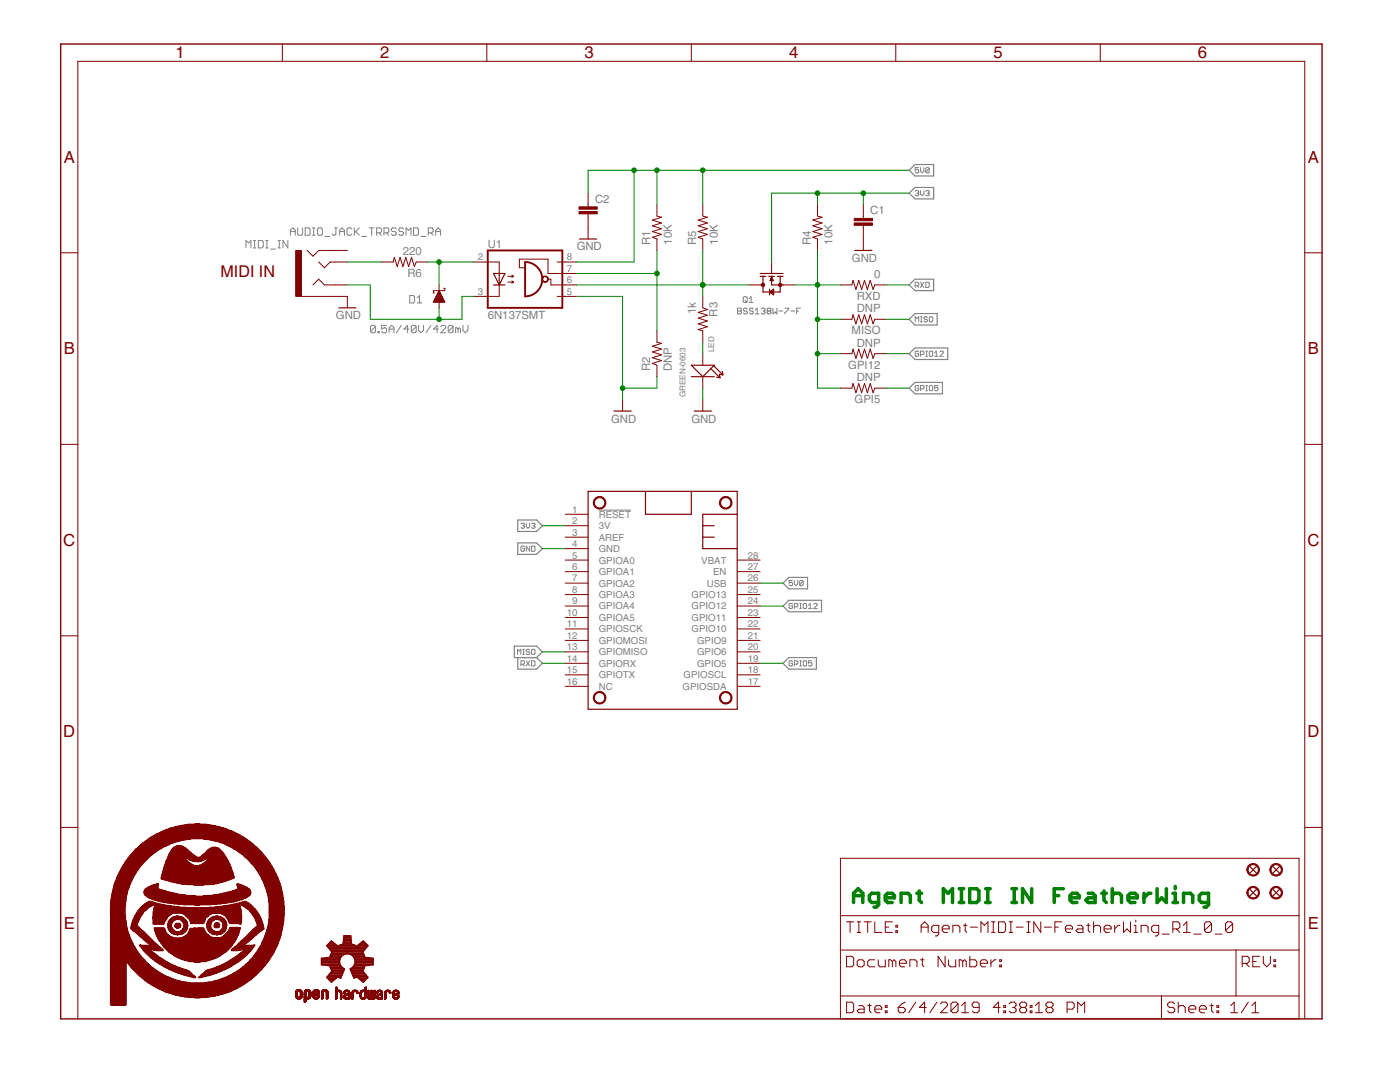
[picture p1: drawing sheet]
<svg xmlns="http://www.w3.org/2000/svg" width="279mm" height="216mm" viewBox="0 0 279 216" stroke-linecap="round" stroke-linejoin="round" font-family="sans-serif">
<defs><g id="words">
<g font-size="3.8" fill="#800000">
<text x="35" y="11.7">1</text>
<text x="75.8" y="11.7">2</text>
<text x="116.7" y="11.7">3</text>
<text x="157.5" y="11.7">4</text>
<text x="198.3" y="11.7">5</text>
<text x="239.1" y="11.7">6</text>
<text x="12.7" y="32.5">A</text>
<text x="261" y="32.5">A</text>
<text x="12.7" y="70.7">B</text>
<text x="261" y="70.7">B</text>
<text x="12.6" y="108.9">C</text>
<text x="260.9" y="108.9">C</text>
<text x="12.6" y="147.1">D</text>
<text x="260.9" y="147.1">D</text>
<text x="12.7" y="185.4">E</text>
<text x="261" y="185.4">E</text>
</g>
<text font-size="3.7" fill="#800000" x="44" y="55.2">MIDI IN</text>
<g font-size="2.6" fill="#808080">
<text x="118.7" y="40.5">C2</text>
<text x="173.7" y="42.8">C1</text>
<text x="80.4" y="50.9">220</text>
<text x="97.4" y="49.4">U1</text>
<text x="115.1" y="50">GND</text>
<text x="129.8" y="48.8" transform="rotate(-90 129.8 48.8)">R1</text>
<text x="134.1" y="48.8" transform="rotate(-90 134.1 48.8)">10K</text>
<text x="138.9" y="48.8" transform="rotate(-90 138.9 48.8)">R5</text>
<text x="143.2" y="48.8" transform="rotate(-90 143.2 48.8)">10K</text>
<text x="161.8" y="48.8" transform="rotate(-90 161.8 48.8)">R4</text>
<text x="166.1" y="48.8" transform="rotate(-90 166.1 48.8)">10K</text>
<text x="170" y="52.3">GND</text>
<text x="81.3" y="55.2">R6</text>
<text x="171" y="59.8">RXD</text>
<text x="174.5" y="55.5">0</text>
<text x="67" y="63.7">GND</text>
<text x="97.4" y="63.7">6N137SMT</text>
<text x="138.9" y="62.7" transform="rotate(-90 138.9 62.7)">1k</text>
<text x="143.2" y="63.2" transform="rotate(-90 143.2 63.2)">R3</text>
<text x="171" y="62.3">DNP</text>
<text x="170" y="66.7">MISO</text>
<text x="171" y="69.2">DNP</text>
<text x="129.8" y="74" transform="rotate(-90 129.8 74)">R2</text>
<text x="134.1" y="74" transform="rotate(-90 134.1 74)">DNP</text>
<text x="169.3" y="73.5">GPI12</text>
<text x="171" y="76.1">DNP</text>
<text x="170.6" y="80.4">GPI5</text>
<text x="122" y="84.3">GND</text>
<text x="138" y="84.3">GND</text>
</g>
<g font-size="2.2" fill="#808080">
<text x="95.4" y="52">2</text>
<text x="113.1" y="52">8</text>
<text x="95.4" y="58.8">3</text>
<text x="113.1" y="56.5">6</text>
<text x="113.1" y="58.8">5</text>
<text x="113.1" y="54.2">7</text>
<text x="114.2" y="102.3">1</text>
<text x="114.2" y="104.6">2</text>
<text x="114.2" y="106.9">3</text>
<text x="119.5" y="103.3">RESET</text>
<text x="119.5" y="105.6">3V</text>
<text x="119.5" y="107.9">AREF</text>
<text x="114.2" y="109.2">4</text>
<text x="114.2" y="111.4">5</text>
<text x="114.2" y="113.7">6</text>
<text x="119.5" y="110.2">GND</text>
<text x="119.5" y="112.5">GPIOA0</text>
<text x="140" y="112.5">VBAT</text>
<text x="149.2" y="113.7">27</text>
<text x="149.2" y="111.4">28</text>
<text x="114.2" y="116">7</text>
<text x="114.2" y="118.3">8</text>
<text x="119.5" y="114.7">GPIOA1</text>
<text x="119.5" y="117">GPIOA2</text>
<text x="119.5" y="119.3">GPIOA3</text>
<text x="138" y="119.3">GPIO13</text>
<text x="141" y="117">USB</text>
<text x="142.3" y="114.7">EN</text>
<text x="149.2" y="118.3">25</text>
<text x="149.2" y="116">26</text>
<text x="113.1" y="122.9">10</text>
<text x="113.1" y="125.2">11</text>
<text x="114.2" y="120.6">9</text>
<text x="119.5" y="121.6">GPIOA4</text>
<text x="119.5" y="123.9">GPIOA5</text>
<text x="138" y="123.9">GPIO11</text>
<text x="138" y="121.6">GPIO12</text>
<text x="149.2" y="125.2">22</text>
<text x="149.2" y="122.9">23</text>
<text x="149.2" y="120.6">24</text>
<text x="113.1" y="127.5">12</text>
<text x="113.1" y="129.8">13</text>
<text x="119.5" y="126.2">GPIOSCK</text>
<text x="119.5" y="128.5">GPIOMOSI</text>
<text x="119.5" y="130.8">GPIOMISO</text>
<text x="138" y="126.2">GPIO10</text>
<text x="139.1" y="128.5">GPIO9</text>
<text x="139.1" y="130.8">GPIO6</text>
<text x="149.2" y="127.5">21</text>
<text x="149.2" y="129.8">20</text>
<text x="113.1" y="132">14</text>
<text x="113.1" y="134.3">15</text>
<text x="113.1" y="136.6">16</text>
<text x="119.5" y="133.1">GPIORX</text>
<text x="119.5" y="135.3">GPIOTX</text>
<text x="119.5" y="137.6">NC</text>
<text x="136.2" y="137.6">GPIOSDA</text>
<text x="136.4" y="135.3">GPIOSCL</text>
<text x="139.1" y="133.1">GPIO5</text>
<text x="149.2" y="136.6">17</text>
<text x="149.2" y="134.3">18</text>
<text x="149.2" y="132">19</text>
</g>
<g font-size="1.9" fill="#808080">
<text x="142.5" y="70.3" transform="rotate(-90 142.5 70.3)">LED</text>
<text x="136.8" y="79.3" transform="rotate(-90 136.8 79.3)">GREEN-0603</text>
</g>
</g></defs>
<g fill="none" stroke="#808080" stroke-width=".2">
<path d="M182.6 38.2l.2-.2h.4l.1 .2-.1 .3M183 38.5h.2M183.2 38.5l.1 .2-.1 .4h-.4l-.2-.2M183.3 33.4h-.7v.6l.4-.2 .3 .2v.3l-.1 .2h-.4l-.2-.2M183.7 33.4v.7l.3 .4 .4-.4v-.7M183.7 38v.7l.3 .4 .4-.4v-.7M184.8 38.2l.1-.2h.4l.1 .2-.1 .3M185.1 38.5h.2M185.3 38.5l.1 .2-.1 .4h-.4l-.1-.2M185.4 33.6v.7l-.1 .2h-.4l-.1-.2M185.4 33.6l-.1-.2h-.4l-.1 .2v.7M185.4 33.6l-.6 .7"/>
<path d="M49.1 49.5v-1.5l.5 .5 .5-.5v1.5M50.6 49.5h.5M50.6 48h.5M50.8 48v1.5M51.6 48h.7l.2 .2v1l-.2 .3h-.7zM53 49.5h.5M53 48h.5M53.3 48v1.5M54 49.7h1M55.5 49.5h.5M55.5 48h.5M55.7 48v1.5"/>
<path d="M57.4 48v1.5l-.9-1.5v1.5M58 46.9v-.9l.4-.5 .5 .5v.9M58 46.2h.9M59.4 45.5v1.2l.3 .2h.5l.2-.2v-1.2M60.9 45.5h.7l.3 .2v1l-.3 .2h-.7zM62.4 46.9h.5M62.4 45.5h.5M62.6 45.5v1.4M63.4 45.7l.2-.2h.5l.2 .2v1l-.2 .2h-.5l-.2-.2zM64.8 47.2h1M66.8 45.5h.5M67 45.5v1.2l-.2 .2h-.3l-.2-.2"/>
<path d="M67.8 46.2h.9M67.8 46.9v-.9l.5-.5 .4 .5v.9M70.2 45.7l-.2-.2h-.5l-.2 .2v1l.2 .2h.5l.2-.2M70.7 45.5v1.4M71 46.2l.7 .7M71.7 45.5l-1 1M72.2 47.2h1M73.7 45.5h1M74.2 45.5v1.4M75.2 46.5h.7l.2-.3v-.5l-.2-.2h-.7v1.4M75.6 46.5l.5 .4M76.6 46.5h.8l.2-.3v-.5l-.2-.2h-.8v1.4"/>
<path d="M77.1 46.5l.5 .4M79.1 45.7l-.3-.2h-.5l-.2 .2v.3l.2 .2h.5l.3 .3v.2l-.3 .2h-.5l-.2-.2M80.6 45.7l-.3-.2h-.5l-.2 .2v.3l.2 .2h.5l.3 .3v.2l-.3 .2h-.5l-.2-.2M81 46.9v-1.4l.5 .5 .5-.5v1.4M81.8 59h.7l.2 .2v1l-.2 .3h-.7zM82.5 45.5h.8l.2 .2v1l-.2 .2h-.8zM83.2 59.5l.5-.5v1.5M84 47.2h1M85.5 46.5h.7l.2-.3v-.5l-.2-.2h-.7v1.4M86 46.5l.4 .4M87 46.2h.9M87 46.9v-.9l.4-.5 .5 .5v.9"/>
<path d="M148.5 59.2h.4l.2 .2v.8l-.2 .1h-.4l-.2-.1v-.8zM148.7 60l.4 .3M149.5 59.6l.4-.4v1.1M182.6 57h.6l.1-.1v-.4l-.1-.2h-.6v1.1M183 57l.3 .4M183.7 56.3l.7 1.1M184.4 56.3l-.7 1.1M184.8 56.3h.5l.1 .2v.7l-.1 .2h-.5zM75 65.2l-.3-.3h-.5l-.2 .3v.9M75 65.2v.9l-.3 .3h-.5l-.2-.3M75 65.2l-1 .9M75.4 66.1h.3v.3h-.3z"/>
<path d="M77.2 64.9h-1v.8l.5-.3h.2l.3 .3v.4l-.3 .3h-.5l-.2-.3M77.7 66.4v-1l.4-.5 .5 .5v1M77.7 65.7h.9M80.1 64.9l-1 1.5M81.6 65.7h-1l.7-.8v1.5M83.1 65.2l-.3-.3h-.5l-.2 .3v.9M83.1 65.2v.9l-.3 .3h-.5l-.2-.3M83.1 65.2l-1 .9M83.2 60.5h1M83.5 64.9v1l.5 .5 .5-.5v-1M86 64.9l-1 1.5M87.5 65.7h-1l.7-.8v1.5"/>
<path d="M88 65.2l.2-.3h.5l.3 .3v.2l-1 1h1M90.4 65.2l-.2-.3h-.5l-.2 .3v.9M90.4 65.2v.9l-.2 .3h-.5l-.2-.3M90.4 65.2l-.9 .9M91.4 65.7l-.2-.3h-.3v1M91.4 65.7v.7M91.4 65.7l.3-.3 .2 .3v.7M92.4 64.9v1l.5 .5 .5-.5v-1M147.2 61.5h.6l.2 .2-.2 .4 .2 .3-.2 .2h-.6zM147.2 62.1h.6M149.1 61.7l-.2-.2h-.3l-.2 .2 .2 .4h.3l.2 .2-.2 .3h-.3l-.2-.2M149.5 60.3h.8"/>
<path d="M150.3 61.7l-.2-.2h-.3l-.2 .4 .2 .2h.3l.2 .3-.2 .2h-.3l-.2-.2M150.7 62.6h.8M150.7 61.9l.4-.4v1.1M151.9 61.7l.2-.2h.4l.2 .2-.2 .4M152.3 62.1h.2M152.5 62.1l.2 .2-.2 .3h-.4l-.2-.2M153.3 62.1l-.2-.2 .2-.4h.4l.2 .2-.2 .4M153.3 62.1l-.2 .2 .2 .3h.4l.2-.2-.2-.3M153.3 62.1h.4M154.3 61.5v1.1l.4-.3 .3 .3v-1.1M155.4 62.1h.8M156.6 61.5h.8v.2l-.8 .7v.2"/>
<path d="M157.8 62.1h.8M159 62.1h.4M159.8 61.5h-.8v1.1M182.6 64.2v-1l.4 .3 .3-.3v1M183.3 70.2l-.1-.1h-.4l-.2 .1v.7l.2 .2h.4l.1-.2v-.3h-.3M183.3 77.1l-.1-.2h-.4l-.2 .2v.7l.2 .2h.4l.1-.2v-.4h-.3M183.7 70.8h.5l.2-.2v-.4l-.2-.1h-.5v1M183.7 77.6h.5l.2-.2v-.3l-.2-.2h-.5v1.1M183.7 64.2h.3M183.7 63.2h.3M183.9 63.2v1M184.8 70.1h.3"/>
<path d="M184.8 71.1h.3M184.8 76.9h.3M184.8 78h.3M184.9 70.1v1M184.9 76.9v1.1M185.1 63.4l-.2-.2h-.3l-.2 .3 .2 .2h.3l.2 .4-.2 .1h-.3l-.2-.1M185.6 63.2h.4l.1 .2v.7l-.1 .1h-.4l-.1-.1v-.7zM185.6 70.1h.4l.1 .1v.7l-.1 .2h-.4l-.1-.2v-.7zM185.6 76.9h.4l.1 .2v.7l-.1 .2h-.4l-.1-.2v-.7zM186.5 71.1h.7M186.5 70.4l.4-.3v1M187.2 76.9h-.7v.5l.4-.1 .3 .1v.4l-.2 .2h-.3l-.2-.2"/>
<path d="M187.6 70.2l.1-.1h.4l.2 .1v.2l-.7 .7h.7M104 104.6l.1-.2h.4l.2 .2-.2 .3M104.3 104.9h.2M104.5 104.9l.2 .2-.2 .3h-.4l-.1-.2M104.7 109.1l-.2-.1h-.4l-.1 .1v.7l.1 .2h.4l.2-.2v-.3h-.4M105 104.4v.7l.4 .3 .3-.3v-.7M105.7 109v1l-.7-1v1M106.1 109h.5l.2 .1v.7l-.2 .2h-.5zM106.1 104.6l.2-.2h.3l.2 .2-.2 .3M106.4 104.9h.2M106.6 104.9l.2 .2-.2 .3h-.3l-.2-.2M119.5 101.8h6.4"/>
<path d="M158.2 115.8h-.7v.6l.3-.2 .4 .2v.3l-.2 .2h-.4l-.1-.2M158.5 115.8v.7l.4 .4 .3-.4v-.7M160.3 116l-.2-.2h-.3l-.2 .2v.7M160.3 116v.7l-.2 .2h-.3l-.2-.2M160.3 116l-.7 .7M103.3 130.6v-1l.3 .3 .3-.3v1M104 132.5h.5l.2-.1v-.4l-.2-.2h-.5v1.1M104.3 132.5l.4 .4M104.3 130.6h.4M104.3 129.6h.4M104.5 129.6v1M105 131.8l.7 1.1"/>
<path d="M105.7 129.7l-.2-.1h-.3l-.2 .1 .2 .4h.3l.2 .1-.2 .4h-.3l-.2-.2M105.7 131.8l-.7 1.1M106.1 131.8h.5l.2 .2v.7l-.2 .2h-.5zM106.3 129.6h.3l.2 .1v.7l-.2 .2h-.3l-.2-.2v-.7zM158.2 132l-.2-.2h-.4l-.1 .2v.7l.1 .2h.4l.2-.2v-.3h-.4M158.2 120.6l-.2-.2h-.4l-.1 .2v.7l.1 .1h.4l.2-.1v-.4h-.4M158.5 132.5h.5l.2-.1v-.4l-.2-.2h-.5v1.1M158.5 121.1h.5l.2-.2v-.3l-.2-.2h-.5v1M159.6 131.8h.3M159.6 132.9h.3M159.6 120.4h.3M159.6 121.4h.3"/>
<path d="M159.8 120.4v1M159.8 131.8v1.1M160.3 120.6l.2-.2h.3l.2 .2v.7l-.2 .1h-.3l-.2-.1zM160.5 131.8h.3l.2 .2v.7l-.2 .2h-.3l-.2-.2v-.7zM161.3 121.4h.7M161.3 120.8l.4-.4v1M162 131.8h-.7v.6l.4-.2 .3 .2v.3l-.1 .2h-.4l-.2-.2M162.4 120.6l.2-.2h.3l.2 .2v.2l-.7 .6h.7"/>
</g>
<g fill="none" stroke="#808080" stroke-width=".23">
<path d="M181.4 38.5l1.2-1.1h3.7v2.3h-3.7zM181.4 34l1.2-1.2h3.7v2.3h-3.7zM181.4 56.9l1.2-1.2h3.7v2.3h-3.7zM181.4 70.6l1.2-1.2h6.5v2.3h-6.5zM181.4 63.7l1.2-1.1h4.4v2.3h-4.4zM181.4 77.4l1.2-1.1h5.5v2.3h-5.5zM103.3 108.3h3.8l1.1 1.2-1.1 1.1h-3.8zM103.3 103.8h3.8l1.1 1.1-1.1 1.1h-3.8zM156.3 116.4l1.1-1.2h3.8v2.3h-3.8zM102.6 128.9h4.5l1.1 1.2-1.1 1.1h-4.5zM103.3 131.2v2.3h3.8l1.1-1.1-1.1-1.2M156.3 120.9l1.1-1.1h6.6v2.3h-6.6z"/>
<path d="M157.4 131.2h5.5v2.3h-5.5l-1.1-1.1z"/>
</g>
<g fill="none" stroke="#800000" stroke-width=".2">
<path d="M56.3 8.8v3.4M97.2 8.8v3.4M138 8.8v3.4M178.8 8.8v3.4M219.6 8.8v3.4M117.4 38.5v2.8M12.1 50.4h3.4M60.2 59.1h9.1v2.3M61.3 50l1.2 1.1 1.1-1.1h5.7M62.5 56.9l1.1-1.2 1.1 1.2h4.6M63.6 52.3l1.1 1.1 1.2-1.1h3.4M76.2 52.3h2.3l.2-.9 .6 1.8 .5-1.8 .6 1.8 .6-1.8 .6 1.8 .5-1.8 .6 1.8 .4-.9h2.2"/>
<path d="M86.6 60h2M86.7 59.9h1.9M86.7 59.8h1.8M86.8 59.6h1.7M86.8 59.5h1.6M86.9 59.4h1.4M87 59.3h1.3M87 59.2h1.2M87.1 59.1h1.1M87.1 59h1M87.2 58.9h.9M87.2 58.8h.8"/>
<path d="M87.3 58.7h.7M87.3 58.6h.6M87.4 58.5h.5M87.4 58.4h.4M87.5 58.3h.3M87.5 58.2h.2M87.6 58.1h.1M87.6 56.9v1.1M87.6 58l1.2 2.3h-2.3zM88.5 57.5h.3v.5h-2.3v.4h.2M94.5 52.3h5.1v2.3M99.6 56.9v2.2h-5.1"/>
<path d="M101.3 55.1h1.2M101.3 56.3h1.2M102.2 54.9l.3 .2M102.2 56l.3 .3M102.5 55.1l-.3 .3M102.5 56.3l-.3 .2M104.8 53.4h-1.1v-1.7h5.7v2.9h5.7M109.4 55.7h.5v1.2h.6M110.6 56.9h4.5M111.2 59.1h3.9M111.2 52.3h3.9M117.4 42.7v5"/>
<path d="M131.1 40.8v2.3l.9 .2-1.8 .6 1.8 .6-1.8 .6 1.8 .5-1.8 .6 1.8 .6-1.8 .5 .9 .4v2.3M140.3 40.8v2.3l.9 .2-1.9 .6 1.9 .6-1.9 .6 1.9 .5-1.9 .6 1.9 .6-1.9 .5 1 .4v2.3M140.3 59.1v2.3l.9 .4-1.9 .5 1.9 .6-1.9 .6 1.9 .6-1.9 .5 1.9 .6-1.9 .6 1 .2v2.3M149.4 56.9h2.9M154 52.3v2.3M155.7 56.9h2.9M163.2 40.8v2.3l.9 .2-1.9 .6 1.9 .6-1.9 .6 1.9 .5-1.9 .6 1.9 .6-1.9 .5 1 .4v2.3M167.7 56.9h2.3l.2-1 .6 1.9 .6-1.9 .6 1.9 .5-1.9 .6 1.9 .6-1.9 .5 1.9 .4-.9h2.3M172.3 40.8v2.8M172.3 45v5M260.4 50.4h3.4M86.5 60.2h2.2"/>
<path d="M86.6 60.1h2.1M87.6 60.3v1.1M124.2 79.7v2.3M131.1 66v2.3l.9 .2-1.8 .6 1.8 .6-1.8 .5 1.8 .6-1.8 .6 1.8 .5-1.8 .6 .9 .4v2.3M140.3 70.6v2.3M140.3 75.2v2.2M140.3 79.7v2.3M167.7 63.7h2.3l.2-.9 .6 1.8 .6-1.8 .6 1.8 .5-1.8 .6 1.8 .6-1.8 .5 1.8 .4-.9h2.3M167.7 70.6h2.3l.2-.9 .6 1.8 .6-1.8 .6 1.8 .5-1.8 .6 1.8 .6-1.8 .5 1.8 .4-.9h2.3M167.7 77.4h2.3l.2-.9 .6 1.9 .6-1.9 .6 1.9 .5-1.9 .6 1.9 .6-1.9 .5 1.9 .4-1h2.3M12.1 88.7h3.4M260.4 88.7h3.4"/>
<path d="M112.8 102.6h4.6M112.8 104.9h4.6M112.8 107.2h4.6M112.8 109.5h4.6M112.8 111.8h4.6M112.8 114.1h4.6M112.8 116.4h4.6M112.8 118.6h4.6M147.1 111.8h4.6M147.1 114.1h4.6M147.1 116.4h4.6M147.1 118.6h4.6"/>
<path d="M12.1 126.9h3.4M112.8 120.9h4.6M112.8 123.2h4.6M112.8 125.5h4.6M112.8 127.8h4.6M112.8 130.1h4.6M112.8 132.4h4.6M112.8 134.7h4.6M112.8 136.9h4.6M147.1 120.9h4.6M147.1 123.2h4.6M147.1 125.5h4.6"/>
<path d="M147.1 127.8h4.6M147.1 130.1h4.6M147.1 132.4h4.6M147.1 134.7h4.6M147.1 136.9h4.6M260.4 126.9h3.4M12.1 165.1h3.4M167.7 171.3h91.5v32h-91.5zM260.4 165.1h3.4M59 198.7h.3M59 198.8h.4M59 198.6h.3"/>
<path d="M59 198.5h.3M59 198.4h.3M59 198.3h.3M59 198.2h.3M59 198.1h.3M59 198.1h.4M59 198.9h.5M59 198.9h.4M59 198h.4M59 197.9h.4M59 199h.6M59 197.9h.5"/>
<path d="M59.1 199.1h1.1M59.1 199h1.1M59.1 197.8h1.1M59.1 197.7h1.1M59.2 199.2h1M59.2 197.6h.9M59.2 199.2h.9M59.3 197.5h.7M59.3 199.3h.7M59.4 199.3h.6M59.4 198h-.4M59.4 197.5h.5"/>
<path d="M59.5 199.3h.3M59.5 197.4h.3M59.6 197.8h-.6M59.7 197.8h.6M59.9 197.9h.4M59.9 198.9h.4M59.9 198.8h.4M59.9 198h.4M59.9 198.7h.4M59.9 198.6h.4M59.9 198.5h.4M59.9 198.4h.4"/>
<path d="M59.9 198.3h.4M59.9 198.2h.4M59.9 198.1h.4M60.3 199h-.5M60.3 198.9h-.5M60.7 198.7h.4M60.7 200h.2M60.7 199.9h.3M60.7 199.8h.4M60.7 199.7h.4M60.7 199.6h.4M60.7 199.5h.4"/>
<path d="M60.7 199.4h.4M60.7 199.3h.4M60.7 199.1h1.2M60.7 199h1.3M60.7 199h.6M60.7 198.9h.5M60.7 198.9h.4M60.7 198.8h.4M60.7 198.6h.4M60.7 198.5h.4M60.7 198.4h.4M60.7 198.3h.4"/>
<path d="M60.7 198.2h.4M60.7 198.1h.4M60.7 198h.4M60.8 197.8h1.2M60.8 197.7h1.1M60.9 197.7h1M60.9 197.6h.9M61 197.5h.7M61 199.9h-.3M61.1 198h-.4M61.2 197.9h-.5M61.2 197.5h.4"/>
<path d="M61.2 199.3h.3M61.2 197.4h.3M61.3 197.8h-.5M61.4 197.8h.6M61.6 198.9h.4M61.6 197.9h.4M61.6 198h.4M61.7 198.8h.3M61.7 199.3h-1M61.7 198.1h.3M61.7 198h.3M61.7 198.7h.3"/>
<path d="M61.7 198.6h.3M61.7 198.5h.3M61.7 198.4h.3M61.7 198.3h.3M61.7 198.2h.3M61.8 199.2h-1.1M61.9 199.2h-1.2M61.9 199.1h-1.2M62 199h-.5M62 198.8h-.4M62.4 198.7h.4M62.4 198.8h.4"/>
<path d="M62.4 198.3h.4M62.4 198.2h.4M62.5 198.9h.4M62.5 198.9h.3M62.5 197.9h.4M62.5 199h.5M62.5 199h1.2M62.5 199.1h1.2M62.5 197.8h1.2M62.5 197.7h1.2M62.6 197.7h1M62.6 199.1h1"/>
<path d="M62.6 199.2h1M62.6 197.6h1M62.7 199.2h.8M62.7 197.6h.8M62.7 199.3h.7M62.7 197.5h.8M62.8 199.3h.6M62.8 198.1h-.4M62.8 198h-.4M62.9 198.3h.8M62.9 197.9h-.4M62.9 197.5h.4"/>
<path d="M62.9 198.6l-.5 .1M62.9 199.3h.3M63 198.2h.7M63 197.4h.2M63 197.8h-.5M63.1 198.6h-.7M63.1 198.2h.6M63.2 197.8h.5M63.2 199h.5M63.2 198.1h.5M63.3 198.5h-.9M63.3 197.9h.4"/>
<path d="M63.3 198.1h.4M63.4 198.9h.3M63.4 198h.3M63.4 198.8h.3M63.4 198.5h-1M63.4 198.7h.3M63.5 198.6h.2M63.5 198.4h-1.1M63.6 198.4h-1.2M63.6 198.5h.1M63.7 198.3h-1.3M63.7 198.9h-.4"/>
<path d="M64.2 198.7h.3M64.2 199.3h.2M64.2 199.2h.3M64.2 199.1h.3M64.2 199h.3M64.2 198.9h.3M64.2 198.8h.3M64.2 198.6h.3M64.2 198.5h.3M64.2 198.4h.3M64.2 198.3h.3M64.2 198.2h.3"/>
<path d="M64.2 198.1h.3M64.2 198h.3M64.2 197.9h.4M64.2 199.3h.1M64.2 197.8h1.2M64.3 197.7h1.1M64.3 197.6h1M64.4 197.6h.9M64.4 199.3h-.2M64.5 197.5h.7M64.5 199.2h-.3M64.6 198h-.4"/>
<path d="M64.6 197.5h.4M64.6 197.9h-.4M64.7 197.4h.3M64.8 197.8h-.6M64.9 197.8h.5M65 197.9h.4M65.1 197.9h.4M65.1 198h.4M65.1 198.7h.4M65.1 199.3h.3M65.1 199.2h.4M65.1 199.1h.4"/>
<path d="M65.1 199h.4M65.1 198.9h.4M65.1 198.8h.4M65.1 198.6h.4M65.1 198.5h.4M65.1 198.4h.4M65.1 198.3h.4M65.1 198.2h.4M65.1 198.1h.4M65.5 199.2h-.4M67 198.7h.2M67 199.3h.1"/>
<path d="M67 199.2h.2M67 199.1h.2M67 199h.2M67 198.9h.2M67 198.8h.2M67 198.6h.2M67 198.5h.2M67 198.4h.2M67 198.3h.2M67 198.2h.2M67 198.1h.2M67 197.9h.4"/>
<path d="M67 197.8h1.1M67 197.7h1M67 197.6h.9M67 197.6h.2M67 197.5h.2M67 197.4h.2M67 197.3h.2M67 197.2h.2M67 197.1h.2M67 197h.2M67.2 199.3h-.2M67.2 198.1h-.2"/>
<path d="M67.3 198h-.3M67.4 197.9h-.4M67.4 197.6h.4M67.8 197.9h.3M67.8 197.9h.4M67.8 198h.4M67.9 198h.3M67.9 198.1h.3M67.9 198.7h.3M67.9 199.3h.2M67.9 199.3h.3M67.9 199.2h.3"/>
<path d="M67.9 199.1h.3M67.9 199h.3M67.9 198.9h.3M67.9 198.8h.3M67.9 198.6h.3M67.9 198.5h.3M67.9 198.4h.3M67.9 198.3h.3M67.9 198.2h.3M68.1 197.8h-1.1M68.2 199.3h-.3M68.2 199.2h-.3"/>
<path d="M68.6 199h.3M68.6 198.9h.3M68.6 198.1h.3M68.6 199.1h.4M68.6 198.3h.1M68.6 199.1h.8M68.7 199.2h.7M68.7 197.9h.3M68.8 199.3h.6M68.8 197.8h.9M68.8 197.7h.9M68.8 198.2h-.2"/>
<path d="M68.8 197.7h.8M68.9 198.2h-.3M68.9 198.9h-.3M68.9 198.8h-.3M68.9 198.5h.9M68.9 199.3h.5M68.9 198h-.3M68.9 197.6h.6M69 198h-.4M69 198.4h.8M69 198.7h-.4M69 197.9h-.4"/>
<path d="M69 197.6h.4M69.1 198.4h.7M69.1 199.4h.1M69.2 198.6l-.6 .1M69.2 198.3h.6M69.3 199.1h.1M69.3 198.6h-.6M69.3 198.3h.5M69.4 197.9h.4M69.4 198.2h.4M69.5 198h.3M69.5 198.2h.3"/>
<path d="M69.5 198.1h.3M69.6 198.7h.2M69.6 199.3h.1M69.6 199.3h.2M69.6 199.2h.2M69.6 199.1h.2M69.6 199h.2M69.6 198.9h.2M69.6 198.8h.2M69.6 198.6h.2M69.6 198.1h.2M69.7 197.8h-1"/>
<path d="M69.8 199.3h-.2M69.8 198.5h-1M70.2 198.7h.3M70.2 199.3h.2M70.2 199.2h.3M70.2 199.1h.3M70.2 199h.3M70.2 198.9h.3M70.2 198.8h.3M70.2 198.6h.3M70.2 198.5h.3M70.2 198.4h.3"/>
<path d="M70.2 198.3h.3M70.2 198.2h.3M70.2 198.1h.3M70.2 198h.3M70.3 197.9h.4M70.3 197.8h1.1M70.4 197.8h.9M70.4 197.7h.9M70.5 199.3h-.3M70.5 197.7h.7M70.5 199.2h-.3M70.5 198.1h-.3"/>
<path d="M70.6 197.6h.5M70.6 198h-.3M70.6 197.9h-.3M71 197.9h.4M71.1 197.9h.3M71.1 198h.3M71.2 198h.2M71.2 198.1h.3M71.4 198.2h-.2M71.5 198.2h-.3M71.9 198.7h.2M71.9 198.8h.2"/>
<path d="M71.9 198.6h.2M71.9 198.5h.2M71.9 198.4h.2M71.9 198.3h.2M71.9 198.2h.2M71.9 198.1h.2M71.9 198.9h.3M71.9 198.9h.2M71.9 198.1h.3M71.9 199h.3M71.9 199.1h.4M72 199.1h1"/>
<path d="M72 199.2h1M72 197.8h1.1M72 199.2h.9M72.1 197.7h1M72.1 199.3h.8M72.1 199.3h.7M72.2 198h-.3M72.2 197.6h.9M72.2 199.3h.5M72.3 197.9h-.4M72.3 197.6h.4M72.4 199.4h.1"/>
<path d="M72.5 199.4h.1M72.6 197.9h.5M72.7 197.9h.4M72.7 199h.3M72.7 198h.4M72.8 198h.3M72.8 198.7h.3M72.8 198.9h.3M72.8 198.8h.3M72.8 198.6h.3M72.8 198.5h.3M72.8 198.4h.3"/>
<path d="M72.8 198.3h.3M72.8 198.2h.3M72.8 198.1h.3M72.8 197.6h.3M72.8 197.5h.3M72.8 197.4h.3M72.8 197.3h.3M72.8 197.2h.3M72.8 197.1h.3M72.9 197h.2M73 199.1h-.4M73.1 199h-.4"/>
<path d="M73.1 198.9h-.3M73.1 197.8h-1.1M73.3 198.7h.3M73.3 198.9h.3M73.3 198.8h.3M73.3 198.6h.3M73.3 198.5h.3M73.3 198.4h.3M73.3 198.3h.3M73.3 198.2h.3M73.3 198.1h.3M73.3 198h.3"/>
<path d="M73.3 197.9h.3M73.3 197.8h.3M73.3 197.7h.3M73.4 199.1h.3M73.4 199h.2M73.4 197.7h.2M73.4 199.1h1.4M73.4 199.2h1.4M73.5 199.3h1.2M73.5 197.6h.1M73.6 199.3h.4M73.8 199.4h.1"/>
<path d="M73.9 199.1h.4M74 199h.3M74 198.7h.3M74 198.9h.3M74 198.8h.3M74 198.6h.3M74 198.5h.3M74 198.4h.3M74 198.3h.3M74 198.2h.3M74 198.1h.3M74 198h.3"/>
<path d="M74 197.9h.3M74 197.8h.3M74 197.7h.3M74.1 197.6h.2M74.2 197.6h.1M74.2 199.3h.5M74.5 199.1h.4M74.6 199h.3M74.6 198.9h.3M74.6 198.7h.3M74.6 198.8h.3M74.6 198.6h.3"/>
<path d="M74.6 198.5h.3M74.6 198.4h.3M74.6 198.3h.3M74.6 198.2h.3M74.6 198.1h.3M74.6 198h.3M74.6 197.9h.3M74.6 197.8h.3M74.6 197.7h.3M74.7 197.6h.2M74.8 197.6h.1M75.1 199h.3"/>
<path d="M75.1 198.9h.3M75.1 198.8h.3M75.1 199.1h.4M75.1 199h.4M75.1 198.1h.3M75.2 199.2h.7M75.2 199.1h.7M75.2 198.3h-.1M75.3 197.8h.9M75.3 199.3h.6M75.3 197.7h.9M75.4 199.3h.5"/>
<path d="M75.4 198.2h-.3M75.4 197.7h.7M75.4 198.5h.9M75.4 198h-.2M75.5 197.6h.5M75.5 198.8h-.4M75.5 198.4h.8M75.5 198h-.3M75.5 198.7h-.3M75.5 197.9h-.3M75.6 197.9h-.4M75.6 198.4h.7"/>
<path d="M75.7 198.6l-.5 .1M75.8 198.3h.5M75.8 199.1h.1M75.8 198.6h-.6M75.9 198.6h-.7M75.9 198.3h.4M75.9 197.9h.4M76 198.2h.3M76 197.9h.3M76 198h.3M76.1 198h.2M76.1 198.2h.2"/>
<path d="M76.1 198.1h.2M76.1 198.7h.2M76.1 199.3h.2M76.1 199.2h.2M76.1 199.1h.2M76.1 199h.2M76.1 198.9h.2M76.1 198.8h.2M76.1 198.6h.2M76.2 199.3l-.1 .1M76.3 197.8h-1.1M76.3 199.3h-.2"/>
<path d="M76.3 198.5h-1M76.8 198.7h.2M76.8 199.3h.1M76.8 199.3h.2M76.8 199.2h.2M76.8 199.1h.2M76.8 199h.2M76.8 198.9h.2M76.8 198.8h.2M76.8 198.6h.2M76.8 198.5h.2M76.8 198.4h.2"/>
<path d="M76.8 198.3h.2M76.8 198.2h.2M76.8 198h.3M76.9 197.8h1M76.9 197.7h.9M77 197.7h.8M77 199.3h-.2M77 198.1h-.2M77.1 197.6h.6M77.1 198h-.3M77.2 197.6h.4M77.2 197.9h-.4"/>
<path d="M77.6 197.9h.3M77.6 198h.4M77.7 198.1h.3M77.7 198h.3M77.7 198.2h.3M77.9 197.8h-1M78 198.2h-.3M78.4 198.9h.3M78.4 198.8h.3M78.4 198.4h1M78.4 198.4h.3M78.4 198.3h.3"/>
<path d="M78.4 198.2h.3M78.4 198.1h.3M78.4 199h.4M78.5 199.1h.4M78.5 199.1h1M78.5 197.8h1M78.5 199.2h1M78.6 197.7h.9M78.6 199.3h.8M78.6 197.7h.8M78.7 199.3h.7M78.7 198.8h-.3"/>
<path d="M78.7 198h-.3M78.7 197.6h.6M78.8 198.7h-.4M78.8 199.3h.5M78.8 198h-.4M78.8 197.9h-.3M78.8 197.6h.4M78.9 198.6l-.5 .1M79 199.4h.1M79 198.6h-.6M79.1 198.3h.5M79.1 198.6h-.7"/>
<path d="M79.2 198.2h.4M79.2 197.9h.4M79.2 198.5h-.8M79.3 198h.3M79.3 198.9h.3M79.3 198.2h.3M79.3 198.1h.3M79.4 198.9h.2M79.4 198.1h.2M79.4 198.8h.2M79.4 198.5h-1M79.4 198.7h.2"/>
<path d="M79.5 198.7h.1M79.6 199.1h-.4M79.6 199h-.4M79.6 198.4h-.8M79.6 199h-.3M79.6 198.3h-.6M167.7 189.6h91.5M167.7 198.7h91.5M167.7 182.7h91.5M169 190.8h1l.4 .4v1.4l-.4 .3h-1zM169 200h1l.4 .3v1.4l-.4 .4h-1zM169 183.9h1.4"/>
<path d="M169.7 183.9v2.2M171.1 191.9l.3-.4h.7l.4 .4v.7l-.4 .3h-.7l-.3-.3zM171.1 183.9h.7M171.1 186.1h.7M171.4 183.9v2.2M172.5 183.9h1.4M173.2 183.9v2.2M174.6 183.9v2.2h1.4M174.6 191.5h-1.1l-.3 .4v.7l.3 .3h1.1M175.3 191.5v1.1l.3 .3h1.1v-1.4M176.7 185h.7M178.1 183.9h-1.4v2.2h1.4"/>
<path d="M178.1 191.9l-.4-.4h-.3v1.4M178.1 191.9l.3-.4 .4 .4v1M178.1 191.9v1M178.8 185.7h.3v.4h-.3zM178.8 184.6h.3v.4h-.3zM179.5 192.2h1.4v-.3l-.3-.4h-.7l-.4 .4v.7l.4 .3h.7M180.7 200l-.7 .3-.7 .7M181.6 192.9v-1.4h1l.4 .4v1M182.8 200l-1.4 2.1M183.7 191.5h.7M183.8 185h1.4M183.8 186.1v-1.5l.7-.7 .7 .7v1.5"/>
<path d="M184.1 191.2v1.4l.3 .3M187 200l-1.4 2.1M187.3 186.1h-1l-.4-.4v-.7l.4-.4h1v1.8l-.3 .4h-.4M188 185.4h1.4v-.4l-.3-.4h-.7l-.4 .4v.7l.4 .4h.7M188.6 190.8v2.1l-1.4-2.1v2.1M189.3 191.5v1.1l.4 .3h1v-1.4M190.2 186.1v-1.5h1l.4 .4v1.1M192.1 191.9l-.3-.4h-.4v1.4M192.1 191.9v1M192.1 191.9l.4-.4 .3 .4v1M192.3 184.6h.7M192.6 184.3v1.4l.4 .4"/>
<path d="M193.5 190.8v2.1h1.1l.3-.3v-.7l-.3-.4h-1.1M193.7 185h1.4M195.6 192.2h1.5v-.3l-.4-.4h-.7l-.4 .4v.7l.4 .3h.7M195.8 186.1v-2.2l.7 .7 .7-.7v2.2M197.8 191.5v1.4M197.9 183.9h.7M197.9 186.1h.7M198.2 183.9v2.2M198.8 191.5h-.3l-.7 .7M199.3 183.9h1l.4 .4v1.4l-.4 .4h-1zM199.5 192.6h.4v.3h-.4zM199.5 191.5h.4v.4h-.4z"/>
<path d="M201.4 183.9h.7M201.4 186.1h.7M201.7 183.9v2.2M202.8 185h1.4M204.9 183.9h.7M204.9 186.1h.7M205.3 183.9v2.2M207.7 183.9v2.2l-1.4-2.2v2.2M208.4 185h1.4M210.5 185h.7M211.9 183.9h-1.4v2.2M212.6 185.4h1.4v-.4l-.3-.4h-.7l-.4 .4v.7l.4 .4h.7"/>
<path d="M215.1 184.6h.7l.3 .4v1.1h-1l-.4-.4 .4-.3h1M216.9 184.6h.7M217.2 184.3v1.4l.4 .4M218.2 185l.4-.4h.7l.3 .4v1.1M218.2 183.9v2.2M220.3 185.4h1.5v-.4l-.4-.4h-.7l-.4 .4v.7l.4 .4h.7M222.5 184.6v1.5M223.5 184.6h-.3l-.7 .8M224.2 183.9v2.2l.7-.7 .7 .7v-2.2M226.3 186.1h.7M226.3 184.6h.4v1.5M226.7 183.6v.3"/>
<path d="M227.7 186.1v-1.5h1.1l.3 .4v1.1M231.2 186.1h-1l-.4-.4v-.7l.4-.4h1v1.8l-.3 .4h-.4M231.8 198.7v4.6M231.9 186.4h1.4M234.1 185.4h1l.4-.4v-.7l-.4-.4h-1v2.2M234.8 185.4l.7 .7M235.1 200v2.1M236.2 186.1h1.4M236.2 184.6l.7-.7v2.2M238.3 186.4h1.4M241.8 184.3l-.4-.4h-.7l-.3 .4v1.4M241.8 184.3v1.4l-.4 .4h-.7l-.3-.4"/>
<path d="M241.8 184.3l-1.4 1.4M242.5 186.4h1.4M246 184.3l-.4-.4h-.7l-.3 .4v1.4M246 184.3v1.4l-.4 .4h-.7l-.3-.4M246 184.3l-1.4 1.4M246.7 189.6v9.1M247.9 192.2h1.1l.3-.3v-.7l-.3-.4h-1.1v2.1M248.6 192.2l.7 .7M249.1 200l-1.4 2.1M250 191.9h.7M251.4 190.8h-1.4v2.1h1.4M252.1 190.8v1.4l.7 .7 .7-.7v-1.4"/>
<path d="M254.2 192.6h.4v.3h-.4zM254.2 191.5h.4v.4h-.4zM15.5 203.3v-191.1h244.9v191.1M171.4 200.7h.7l.4 .3v1.1h-1.1l-.3-.4 .3-.3h1.1M173.2 200.7h.7M173.5 200.3v1.4l.4 .4M174.6 201.4h1.4v-.4l-.4-.3h-.7l-.3 .3v.7l.3 .4h.7M176.7 201.7h.3v.4h-.3zM176.7 200.7h.3v.3h-.3zM179.3 201h1l.4 .4v.3l-.4 .4h-.7l-.3-.4zM184.9 201h-1.4l1-1v2.1M187.7 200.3l.3-.3h.7l.4 .3v.4l-1.4 1.4h1.4"/>
<path d="M191.2 200.3v1.4l-.4 .4h-.7l-.3-.4M191.2 200.3l-.4-.3h-.7l-.3 .3v1.4M191.2 200.3l-1.4 1.4M191.9 202.1h1.4M191.9 200.7l.7-.7v2.1M195.4 201h-1l-.4-.3v-.4l.4-.3h.7l.3 .3v1.4l-.3 .4h-.7l-.4-.4M199.6 201h-1.4l1.1-1v2.1M200.3 201.7h.4v.4h-.4zM200.3 200.7h.4v.3h-.4zM201.4 200.3l.3-.3h.7l.4 .3v.4l-.4 .3M202.1 201h.3M202.4 201l.4 .4v.3l-.4 .4h-.7l-.3-.4"/>
<path d="M203.8 201l-.3 .4v.3l.3 .4h.7l.4-.4v-.3l-.4-.4M203.8 201l-.3-.3v-.4l.3-.3h.7l.4 .3v.4l-.4 .3M203.8 201h.7M205.6 201.7h.4v.4h-.4zM205.6 200.7h.4v.3h-.4zM206.7 202.1h1.3M206.7 200.7l.6-.7v2.1M209.1 201l-.4 .4v.3l.4 .4h.7l.4-.4v-.3l-.4-.4M209.1 201l-.4-.3v-.4l.4-.3h.7l.4 .3v.4l-.4 .3M209.1 201h.7M213 201.4h1l.4-.4v-.7l-.4-.3h-1v2.1M215.1 202.1v-2.1l.7 .7 .7-.7v2.1"/>
<path d="M234.4 200.3l-.3-.3h-.7l-.4 .3v.4l.4 .3h.7l.3 .4v.3l-.3 .4h-.7l-.4-.4M235.1 201l.4-.3h.7l.3 .3v1.1M237.2 201.4h1.5v-.4l-.4-.3h-.7l-.4 .3v.7l.4 .4h.7M239.4 201.4h1.3v-.4l-.3-.3h-.7l-.3 .3v.7l.3 .4h.7M241.5 200.7h.7M241.8 200.3v1.4l.4 .4M242.9 201.7h.3v.4h-.3zM242.9 200.7h.3v.3h-.3zM245.6 202.1h1.4M245.6 200.7l.7-.7v2.1M249.8 202.1h1.4M249.8 200.7l.7-.7v2.1"/>
</g>
<path d="M12.1 8.8h251.7v194.5h-251.7z" fill="none" stroke="#800000" stroke-width=".28"/>
<g fill="none" stroke="#800000" stroke-width=".23">
<path d="M98.5 54.6h2.3l-1.2 2.3zM98.5 56.9h2.3M99.6 54.6v2.3M115.7 47.7h3.4M151.7 54.6h4.6M151.7 55.1h1.1M152.3 55.1v3.2h3.4v-3.2M153.4 55.1h1.2M153.6 58.3l.8-.6v1.1zM153.6 57.7v1.1M153.7 56l.3-.9 .3 .9M153.7 56h.6"/>
<path d="M153.9 55.6l.4 .4M154 55.4v1.5h1.7M154 58.3l.4 .3M154 58.3l.3 .3M154 55.4l-.3 .6M154 55.4l.3 .6M154.3 58l-.3 .3M154.4 58l-.4 .3M155.1 55.1h1.2M170.6 50h3.4M67.6 61.4h3.4M138 72.9h4.6l-2.3 2.3z"/>
<path d="M138 75.2h4.6M141.9 73.6l1.8 1.8M142.4 73l1.9 1.8M143 75.3l.7 .1M144.1 74.1l.2 .7M144.3 74.8l-.7-.1 .1 .7M117.4 98h29.7v43.5h-29.7zM122.5 82h3.5M128.8 98v4.6h9.2v-4.6M138.5 82h3.5M140.3 104.9h2.3M140.3 107.2h2.3"/>
<path d="M147.1 102.6h-6.8v6.9h6.8M249.4 172.9l1.4 1.3M249.4 177.4l1.4 1.4M250.8 172.9l-1.4 1.3M250.8 177.4l-1.4 1.4M254 177.4l1.4 1.4M254 172.9l1.4 1.3M255.4 172.9l-1.4 1.3M255.4 177.4l-1.4 1.4"/>
</g>
<g fill="#800000" stroke="#800000" stroke-width=".2">
<path d="M144 138.3a1.26 1.26 0 0 1 1.9 .3 1.26 1.26 0 0 1-.8 1.9 1.26 1.26 0 0 1-1.5-1.3h.2a1.03 1.03 0 0 1 1.4-1 1.03 1.03 0 0 1 .3 1.8 1.03 1.03 0 0 1-1.7-.5v-.3h-.2z" fill-rule="evenodd"/>
<path d="M118.8 138.3a1.26 1.26 0 0 1 2 .3 1.26 1.26 0 0 1-.8 1.8 1.26 1.26 0 0 1-1.6-1.2h.2a1.03 1.03 0 0 1 1.5-.8 1.03 1.03 0 0 1 .2 1.7 1.03 1.03 0 0 1-1.6-.6l-.1-.3h-.2z" fill-rule="evenodd"/>
<path d="M118.8 99.4a1.26 1.26 0 0 1 2 .3 1.26 1.26 0 0 1-.8 1.8 1.26 1.26 0 0 1-1.6-1.2h.2a1.03 1.03 0 0 1 1.6-.8 1.03 1.03 0 0 1 .1 1.7 1.03 1.03 0 0 1-1.6-.6l-.1-.3h-.2z" fill-rule="evenodd"/>
<path d="M144 99.4a1.26 1.26 0 0 1 1.9 .3 1.26 1.26 0 0 1-.8 1.9 1.26 1.26 0 0 1-1.5-1.3h.2a1.03 1.03 0 0 1 1.5-.9 1.03 1.03 0 0 1 .2 1.7 1.03 1.03 0 0 1-1.7-.5v-.3h-.2z" fill-rule="evenodd"/>
<path d="M249.2 172.7a1.26 1.26 0 0 1 2 .2 1.26 1.26 0 0 1-.8 1.9 1.26 1.26 0 0 1-1.6-1.2h.3a1.03 1.03 0 0 1 1.4-1 1.03 1.03 0 0 1 .3 1.7 1.03 1.03 0 0 1-1.7-.5v-.2h-.3z" fill-rule="evenodd"/>
<path d="M253.8 172.7a1.26 1.26 0 0 1 2 .2 1.26 1.26 0 0 1-.8 1.9 1.26 1.26 0 0 1-1.6-1.2h.2a1.03 1.03 0 0 1 1.5-1 1.03 1.03 0 0 1 .3 1.7 1.03 1.03 0 0 1-1.7-.5l-.1-.2h-.2z" fill-rule="evenodd"/>
<path d="M249.2 177.2a1.26 1.26 0 0 1 2 .3 1.26 1.26 0 0 1-.8 1.9 1.26 1.26 0 0 1-1.6-1.3h.3a1.03 1.03 0 0 1 1.4-1 1.03 1.03 0 0 1 .3 1.8 1.03 1.03 0 0 1-1.7-.5v-.3h-.3z" fill-rule="evenodd"/>
<path d="M253.8 177.2a1.26 1.26 0 0 1 2 .3 1.26 1.26 0 0 1-.8 1.8 1.26 1.26 0 0 1-1.6-1.2h.2a1.03 1.03 0 0 1 1.5-1 1.03 1.03 0 0 1 .3 1.8 1.03 1.03 0 0 1-1.7-.5l-.1-.3h-.2z" fill-rule="evenodd"/>
<path d="M108.3 55.3a.64 .64 0 0 1 1 0 .64 .64 0 0 1-.3 1 .64 .64 0 0 1-.8-.6h.1a.5 .5 0 0 1 .7-.5 .5 .5 0 0 1 .2 .8 .5 .5 0 0 1-.9-.1l-.1-.2z" fill-rule="evenodd"/>
<path d="M152 56.7a.35 .35 0 0 1 .4-.2 .35 .35 0 0 1 .2 .4 .36 .36 0 0 1-.3 .3 .36 .36 0 0 1-.3-.2l-.1-.1 .5-.1-.1 .2-.4-.1z" fill-rule="evenodd"/>
<path d="M155.4 56.7l.3-.2 .3 .2a.36 .36 0 0 1-.1 .4 .36 .36 0 0 1-.3 .1l-.2-.3 .4-.1-.1 .2-.3-.1z" fill-rule="evenodd"/>
</g>
<path d="M97.3 50h14.9v11.4h-14.9zM104.8 52.3a3.4 3.4 0 0 1 3.4 3.4 3.4 3.4 0 0 1-3.4 3.4z" fill="none" stroke="#800000" stroke-width=".38"/>
<g fill="#800000" stroke="#800000" stroke-width=".2">
<path d="M59 50h1.2v9.1h-1.2z"/>
<path d="M170.5 44.5h3.6v.5h-3.6z"/>
<path d="M170.5 43.6h3.6v.4h-3.6z"/>
<path d="M115.5 42.2h3.7v.5h-3.7z"/>
<path d="M115.5 41.3h3.7v.4h-3.7z"/>
<path d="M22.1 200.5l3 .1z"/>
<path d="M22 200.4l3.2 .1z"/>
<path d="M22 200.3l3.2 .1z"/>
<path d="M22 200.2l3.2 .1z"/>
<path d="M22 200.2h3.2z"/>
<path d="M22 200.1l3.2 .1z"/>
<path d="M22 200h3.2z"/>
<path d="M22 199.9l3.2 .1z"/>
<path d="M22 199.8l3.2 .1z"/>
<path d="M22 199.7l3.2 .1z"/>
<path d="M22 199.6l3.2 .1z"/>
<path d="M22 199.5l3.2 .1z"/>
<path d="M22 199.4l3.2 .1z"/>
<path d="M22 199.3l3.2 .1z"/>
<path d="M22 199.2l3.2 .1z"/>
<path d="M22 199.1l3.2 .1z"/>
<path d="M22 199.1h3.2z"/>
<path d="M38.9 199.1h1.1z"/>
<path d="M22 199l3.2 .1z"/>
<path d="M37.5 199l3.9 .1z"/>
<path d="M22 198.9h3.2z"/>
<path d="M36.8 198.9h5.1z"/>
<path d="M22 198.8l3.2 .1z"/>
<path d="M36.3 198.8l6.2 .1z"/>
<path d="M22 198.7l3.2 .1z"/>
<path d="M35.9 198.7l7.1 .1z"/>
<path d="M22 198.6l3.2 .1z"/>
<path d="M35.4 198.6l8.1 .1z"/>
<path d="M22 198.5l3.2 .1z"/>
<path d="M34.9 198.5l8.9 .1z"/>
<path d="M22 198.4l3.2 .1z"/>
<path d="M34.7 198.4l9.3 .1z"/>
<path d="M22 198.3l3.2 .1z"/>
<path d="M34.4 198.3l10.1 .1z"/>
<path d="M22 198.2l3.2 .1z"/>
<path d="M34.1 198.2l10.6 .1z"/>
<path d="M22 198.1l3.2 .1z"/>
<path d="M33.8 198.1l11.2 .1z"/>
<path d="M22 198.1h3.2z"/>
<path d="M33.5 198.1h11.8z"/>
<path d="M22 198h3.2z"/>
<path d="M33.1 198h12.5z"/>
<path d="M22 197.9l3.2 .1z"/>
<path d="M32.9 197.9l12.9 .1z"/>
<path d="M22 197.8l3.2 .1z"/>
<path d="M32.7 197.8l13.3 .1z"/>
<path d="M22 197.7l3.2 .1z"/>
<path d="M32.6 197.7l13.7 .1z"/>
<path d="M22 197.6l3.2 .1z"/>
<path d="M32.4 197.6l14 .1z"/>
<path d="M22 197.5l3.2 .1z"/>
<path d="M32.2 197.5l14.4 .1z"/>
<path d="M22 197.4l3.2 .1z"/>
<path d="M31.9 197.4l14.9 .1z"/>
<path d="M22 197.3l3.2 .1z"/>
<path d="M31.7 197.3l15.3 .1z"/>
<path d="M22 197.2l3.2 .1z"/>
<path d="M31.6 197.2l15.6 .1z"/>
<path d="M22 197.1l3.2 .1z"/>
<path d="M31.4 197.1l16 .1z"/>
<path d="M22 197l3.2 .1z"/>
<path d="M31.2 197l16.4 .1z"/>
<path d="M22 197h3.2z"/>
<path d="M31 197h16.7z"/>
<path d="M22 196.8l3.2 .1z"/>
<path d="M30.9 196.8l17 .1z"/>
<path d="M22 196.8h3.2z"/>
<path d="M30.7 196.8h17.3z"/>
<path d="M22 196.7l3.2 .1z"/>
<path d="M30.6 196.7l17.6 .1z"/>
<path d="M22 196.6l3.2 .1z"/>
<path d="M30.5 196.6l17.8 .1z"/>
<path d="M22 196.5l3.2 .1z"/>
<path d="M30.3 196.5l18.2 .1z"/>
<path d="M22 196.4l3.2 .1z"/>
<path d="M30.1 196.4l18.6 .1z"/>
<path d="M22 196.3l3.2 .1z"/>
<path d="M30 196.3l18.8 .1z"/>
<path d="M22 196.2l3.2 .1z"/>
<path d="M29.8 196.2l19.2 .1z"/>
<path d="M22 196.1l3.2 .1z"/>
<path d="M29.7 196.1l19.3 .1z"/>
<path d="M22 196l3.2 .1z"/>
<path d="M29.5 196l8.4 .1z"/>
<path d="M40.9 196l8.3 .1z"/>
<path d="M22 195.9l3.2 .1z"/>
<path d="M29.4 195.9l7.8 .1z"/>
<path d="M41.4 195.9l7.9 .1z"/>
<path d="M22 195.9h3.2z"/>
<path d="M29.3 195.9h7.2z"/>
<path d="M42.3 195.9h7.2z"/>
<path d="M22 195.7l3.2 .1z"/>
<path d="M29.2 195.7l6.9 .1z"/>
<path d="M42.5 195.7l7.1 .1z"/>
<path d="M22 195.7h3.2z"/>
<path d="M29 195.7h6.8z"/>
<path d="M42.9 195.7h6.8z"/>
<path d="M22 195.6l3.2 .1z"/>
<path d="M28.9 195.6l6.5 .1z"/>
<path d="M43.3 195.6l6.6 .1z"/>
<path d="M22 195.5l3.2 .1z"/>
<path d="M28.8 195.5l6.3 .1z"/>
<path d="M43.6 195.5l6.4 .1z"/>
<path d="M22 195.4l3.2 .1z"/>
<path d="M28.7 195.4l6.2 .1z"/>
<path d="M43.9 195.4l6.2 .1z"/>
<path d="M22 195.3l3.2 .1z"/>
<path d="M28.6 195.3l6 .1z"/>
<path d="M44.1 195.3l6.1 .1z"/>
<path d="M22 195.2l3.2 .1z"/>
<path d="M28.4 195.2l6 .1z"/>
<path d="M44.4 195.2l5.9 .1z"/>
<path d="M22 195.1l3.2 .1z"/>
<path d="M28.4 195.1l5.7 .1z"/>
<path d="M44.7 195.1l5.7 .1z"/>
<path d="M22 195l3.2 .1z"/>
<path d="M28.3 195l5.5 .1z"/>
<path d="M38.6 195l.5 .1z"/>
<path d="M39.6 195l.5 .1z"/>
<path d="M44.8 195l5.7 .1z"/>
<path d="M22 194.9l3.2 .1z"/>
<path d="M28.2 194.9l5.5 .1z"/>
<path d="M38.2 194.9l.9 .1z"/>
<path d="M39.7 194.9l.7 .1z"/>
<path d="M45.1 194.9l5.5 .1z"/>
<path d="M22 194.8l3.2 .1z"/>
<path d="M28 194.8l5.5 .1z"/>
<path d="M37.9 194.8l1.1 .1z"/>
<path d="M39.8 194.8l1 .1z"/>
<path d="M45.3 194.8l5.4 .1z"/>
<path d="M22 194.8h3.2z"/>
<path d="M27.9 194.8h5.3z"/>
<path d="M37.5 194.8h1.4z"/>
<path d="M39.9 194.8h1.3z"/>
<path d="M45.5 194.8h5.4z"/>
<path d="M22 194.6l3.2 .1z"/>
<path d="M27.8 194.6l5.2 .1z"/>
<path d="M37.1 194.6l1.7 .1z"/>
<path d="M40 194.6l1.6 .1z"/>
<path d="M45.7 194.6l5.2 .1z"/>
<path d="M22 194.6h3.2z"/>
<path d="M27.7 194.6h5.1z"/>
<path d="M36.9 194.6h1.7z"/>
<path d="M40.1 194.6h1.8z"/>
<path d="M45.8 194.6h5.3z"/>
<path d="M22 194.5l3.2 .1z"/>
<path d="M27.6 194.5l5.1 .1z"/>
<path d="M36.6 194.5l1.9 .1z"/>
<path d="M40.2 194.5l2 .1z"/>
<path d="M46 194.5l5.1 .1z"/>
<path d="M22 194.4l3.2 .1z"/>
<path d="M27.5 194.4l5 .1z"/>
<path d="M36.3 194.4l2.1 .1z"/>
<path d="M40.3 194.4l2.2 .1z"/>
<path d="M46.2 194.4l5 .1z"/>
<path d="M22 194.3l3.2 .1z"/>
<path d="M27.4 194.3l5 .1z"/>
<path d="M36 194.3l2.3 .1z"/>
<path d="M40.3 194.3l2.4 .1z"/>
<path d="M46.4 194.3l4.9 .1z"/>
<path d="M22 194.2l3.2 .1z"/>
<path d="M27.3 194.2l4.9 .1z"/>
<path d="M35.7 194.2l2.5 .1z"/>
<path d="M40.5 194.2l2.5 .1z"/>
<path d="M46.6 194.2l4.8 .1z"/>
<path d="M22 194.1l3.2 .1z"/>
<path d="M27.3 194.1l4.7 .1z"/>
<path d="M35.5 194.1l2.7 .1z"/>
<path d="M40.6 194.1l2.7 .1z"/>
<path d="M46.7 194.1l4.8 .1z"/>
<path d="M22 194l3.2 .1z"/>
<path d="M27.2 194l4.7 .1z"/>
<path d="M35.2 194l2.9 .1z"/>
<path d="M40.7 194l2.8 .1z"/>
<path d="M46.9 194l4.7 .1z"/>
<path d="M22 193.9l3.2 .1z"/>
<path d="M27.1 193.9l4.6 .1z"/>
<path d="M35.1 193.9l2.9 .1z"/>
<path d="M40.8 193.9l2.9 .1z"/>
<path d="M47 193.9l4.7 .1z"/>
<path d="M22 193.8l3.2 .1z"/>
<path d="M27 193.8l4.6 .1z"/>
<path d="M34.8 193.8l3.1 .1z"/>
<path d="M40.9 193.8l3 .1z"/>
<path d="M47.1 193.8l4.7 .1z"/>
<path d="M22 193.7l3.2 .1z"/>
<path d="M26.9 193.7l4.6 .1z"/>
<path d="M34.6 193.7l3.2 .1z"/>
<path d="M41 193.7l3.2 .1z"/>
<path d="M47.3 193.7l4.6 .1z"/>
<path d="M22 193.7h3.2z"/>
<path d="M26.8 193.7h4.5z"/>
<path d="M34.4 193.7h3.2z"/>
<path d="M41.1 193.7h3.3z"/>
<path d="M47.4 193.7h4.6z"/>
<path d="M22 193.6l3.2 .1z"/>
<path d="M26.7 193.6l4.5 .1z"/>
<path d="M34.1 193.6l3.4 .1z"/>
<path d="M41.2 193.6l3.4 .1z"/>
<path d="M47.6 193.6l4.5 .1z"/>
<path d="M22 193.5h3.2z"/>
<path d="M26.6 193.5h4.4z"/>
<path d="M33.9 193.5h3.3z"/>
<path d="M41.4 193.5h3.4z"/>
<path d="M47.7 193.5h4.5z"/>
<path d="M22 193.4l3.2 .1z"/>
<path d="M26.5 193.4l4.4 .1z"/>
<path d="M33.7 193.4l3.2 .1z"/>
<path d="M41.8 193.4l3.2 .1z"/>
<path d="M47.9 193.4l4.4 .1z"/>
<path d="M22 193.3l3.2 .1z"/>
<path d="M26.4 193.3l4.4 .1z"/>
<path d="M33.6 193.3l3 .1z"/>
<path d="M42.2 193.3l3 .1z"/>
<path d="M47.9 193.3l4.4 .1z"/>
<path d="M22 193.2l3.2 .1z"/>
<path d="M26.3 193.2l4.3 .1z"/>
<path d="M33.4 193.2l2.8 .1z"/>
<path d="M42.5 193.2l2.9 .1z"/>
<path d="M48 193.2l4.4 .1z"/>
<path d="M22 193.1l3.2 .1z"/>
<path d="M26.2 193.1l4.4 .1z"/>
<path d="M33.2 193.1l2.8 .1z"/>
<path d="M42.7 193.1l2.9 .1z"/>
<path d="M48.2 193.1l4.2 .1z"/>
<path d="M22 193l3.2 .1z"/>
<path d="M26.1 193l4.4 .1z"/>
<path d="M33 193l2.8 .1z"/>
<path d="M43 193l2.7 .1z"/>
<path d="M48.3 193l4.2 .1z"/>
<path d="M22 192.9l3.2 .1z"/>
<path d="M26.1 192.9l4.2 .1z"/>
<path d="M32.8 192.9l2.7 .1z"/>
<path d="M43.2 192.9l2.7 .1z"/>
<path d="M48.4 192.9l4.2 .1z"/>
<path d="M22 192.8l3.2 .1z"/>
<path d="M26.1 192.8l4.1 .1z"/>
<path d="M32.6 192.8l2.6 .1z"/>
<path d="M43.5 192.8l2.6 .1z"/>
<path d="M48.6 192.8l4.1 .1z"/>
<path d="M22 192.7l3.2 .1z"/>
<path d="M26 192.7l4.1 .1z"/>
<path d="M32.6 192.7l2.5 .1z"/>
<path d="M43.6 192.7l2.6 .1z"/>
<path d="M48.7 192.7l4.1 .1z"/>
<path d="M22 192.6l3.2 .1z"/>
<path d="M25.9 192.6l4.1 .1z"/>
<path d="M32.4 192.6l2.5 .1z"/>
<path d="M43.9 192.6l2.5 .1z"/>
<path d="M48.8 192.6l4.1 .1z"/>
<path d="M22 192.6h3.2z"/>
<path d="M25.8 192.6h4.1z"/>
<path d="M32.2 192.6h2.5z"/>
<path d="M44.1 192.6h2.4z"/>
<path d="M48.9 192.6h4.1z"/>
<path d="M22 192.5l3.2 .1z"/>
<path d="M25.7 192.5l4.1 .1z"/>
<path d="M32.1 192.5l2.3 .1z"/>
<path d="M44.3 192.5l2.4 .1z"/>
<path d="M49 192.5l4 .1z"/>
<path d="M22 192.4h3.2z"/>
<path d="M25.7 192.4h4z"/>
<path d="M31.9 192.4h2.3z"/>
<path d="M44.6 192.4h2.2z"/>
<path d="M49 192.4h4.1z"/>
<path d="M22 192.3l3.2 .1z"/>
<path d="M25.6 192.3l4 .1z"/>
<path d="M31.7 192.3l2.3 .1z"/>
<path d="M44.6 192.3l2.3 .1z"/>
<path d="M49.1 192.3l4 .1z"/>
<path d="M22 192.2l3.2 .1z"/>
<path d="M25.5 192.2l4 .1z"/>
<path d="M31.6 192.2l2.2 .1z"/>
<path d="M44.8 192.2l2.3 .1z"/>
<path d="M49.3 192.2l4 .1z"/>
<path d="M22 192.1l3.2 .1z"/>
<path d="M25.4 192.1l4 .1z"/>
<path d="M31.5 192.1l2.2 .1z"/>
<path d="M45 192.1l2.2 .1z"/>
<path d="M49.4 192.1l3.9 .1z"/>
<path d="M22 192l3.2 .1z"/>
<path d="M25.4 192l3.9 .1z"/>
<path d="M31.4 192l2.1 .1z"/>
<path d="M45.2 192l2.2 .1z"/>
<path d="M49.5 192l3.8 .1z"/>
<path d="M22 191.9l3.2 .1z"/>
<path d="M25.3 191.9l3.9 .1z"/>
<path d="M31.2 191.9l2.2 .1z"/>
<path d="M38.7 191.9l1.3 .1z"/>
<path d="M45.4 191.9l2.2 .1z"/>
<path d="M49.6 191.9l3.8 .1z"/>
<path d="M22.1 191.8l7 .1z"/>
<path d="M31.1 191.8l2.1 .1z"/>
<path d="M37.8 191.8l3.2 .1z"/>
<path d="M45.6 191.8l2.1 .1z"/>
<path d="M49.7 191.8l3.8 .1z"/>
<path d="M22.1 191.7l6.9 .1z"/>
<path d="M30.9 191.7l2.1 .1z"/>
<path d="M37.5 191.7l3.8 .1z"/>
<path d="M45.7 191.7l2.1 .1z"/>
<path d="M49.8 191.7l3.7 .1z"/>
<path d="M22.1 191.6l6.9 .1z"/>
<path d="M30.8 191.6l2.1 .1z"/>
<path d="M37.1 191.6l4.5 .1z"/>
<path d="M45.8 191.6l2.1 .1z"/>
<path d="M49.9 191.6l3.7 .1z"/>
<path d="M22 191.5l6.9 .1z"/>
<path d="M30.7 191.5l2.1 .1z"/>
<path d="M36.8 191.5l5.1 .1z"/>
<path d="M45.9 191.5l2.1 .1z"/>
<path d="M49.9 191.5l3.8 .1z"/>
<path d="M22 191.5h6.8z"/>
<path d="M30.5 191.5h2.2z"/>
<path d="M36.4 191.5h5.9z"/>
<path d="M46.1 191.5h2z"/>
<path d="M50 191.5h3.7z"/>
<path d="M22 191.4l6.7 .1z"/>
<path d="M30.5 191.4l2 .1z"/>
<path d="M36.2 191.4l6.3 .1z"/>
<path d="M46.2 191.4l2 .1z"/>
<path d="M50 191.4l3.8 .1z"/>
<path d="M22 191.3h6.6z"/>
<path d="M30.4 191.3h2z"/>
<path d="M36 191.3h6.7z"/>
<path d="M46.4 191.3h2z"/>
<path d="M50.1 191.3h3.8z"/>
<path d="M22 191.2l6.6 .1z"/>
<path d="M30.3 191.2l1.9 .1z"/>
<path d="M35.8 191.2l7.1 .1z"/>
<path d="M46.5 191.2l2 .1z"/>
<path d="M50.2 191.2l3.7 .1z"/>
<path d="M22.1 191.1l6.3 .1z"/>
<path d="M30.1 191.1l2 .1z"/>
<path d="M35.6 191.1l7.6 .1z"/>
<path d="M46.7 191.1l1.9 .1z"/>
<path d="M50.3 191.1l3.7 .1z"/>
<path d="M22 191l6.3 .1z"/>
<path d="M30 191l1.9 .1z"/>
<path d="M35.4 191l8 .1z"/>
<path d="M46.8 191l1.9 .1z"/>
<path d="M50.4 191l3.7 .1z"/>
<path d="M22 190.9l6.3 .1z"/>
<path d="M29.9 190.9l1.8 .1z"/>
<path d="M35.2 190.9l8.4 .1z"/>
<path d="M46.9 190.9l2 .1z"/>
<path d="M50.5 190.9l3.6 .1z"/>
<path d="M22 190.8l6.2 .1z"/>
<path d="M29.8 190.8l1.8 .1z"/>
<path d="M34.9 190.8l8.9 .1z"/>
<path d="M47.1 190.8l1.8 .1z"/>
<path d="M50.5 190.8l3.7 .1z"/>
<path d="M22 190.7l6.1 .1z"/>
<path d="M29.7 190.7l1.9 .1z"/>
<path d="M34.9 190.7l9 .1z"/>
<path d="M47.2 190.7l1.8 .1z"/>
<path d="M50.6 190.7l3.7 .1z"/>
<path d="M22 190.6l6.1 .1z"/>
<path d="M29.6 190.6l1.8 .1z"/>
<path d="M34.8 190.6l9.2 .1z"/>
<path d="M47.3 190.6l1.8 .1z"/>
<path d="M50.7 190.6l3.6 .1z"/>
<path d="M22 190.5l6 .1z"/>
<path d="M29.5 190.5l1.8 .1z"/>
<path d="M34.6 190.5l9.5 .1z"/>
<path d="M47.5 190.5l1.7 .1z"/>
<path d="M50.8 190.5l3.5 .1z"/>
<path d="M22.1 190.5h5.8z"/>
<path d="M29.5 190.5h1.7z"/>
<path d="M34.5 190.5h9.8z"/>
<path d="M47.6 190.5h1.7z"/>
<path d="M50.8 190.5h3.6z"/>
<path d="M22 190.4h5.8z"/>
<path d="M29.4 190.4h1.7z"/>
<path d="M34.3 190.4h10.1z"/>
<path d="M47.7 190.4h1.7z"/>
<path d="M50.9 190.4h3.5z"/>
<path d="M22 190.3l5.8 .1z"/>
<path d="M29.3 190.3l1.6 .1z"/>
<path d="M34.2 190.3l10.4 .1z"/>
<path d="M47.8 190.3l1.7 .1z"/>
<path d="M51 190.3l3.5 .1z"/>
<path d="M22 190.2l5.7 .1z"/>
<path d="M29.2 190.2l1.6 .1z"/>
<path d="M34 190.2l10.7 .1z"/>
<path d="M47.9 190.2l1.7 .1z"/>
<path d="M51.1 190.2l3.4 .1z"/>
<path d="M22 190.1l5.6 .1z"/>
<path d="M29.1 190.1l1.6 .1z"/>
<path d="M34 190.1l10.8 .1z"/>
<path d="M48 190.1l1.7 .1z"/>
<path d="M51.1 190.1l3.5 .1z"/>
<path d="M22 190l5.5 .1z"/>
<path d="M29 190l1.6 .1z"/>
<path d="M33.8 190l11.1 .1z"/>
<path d="M48.1 190l1.7 .1z"/>
<path d="M51.2 190l3.5 .1z"/>
<path d="M22 189.9l5.5 .1z"/>
<path d="M28.9 189.9l1.6 .1z"/>
<path d="M33.7 189.9l11.4 .1z"/>
<path d="M48.3 189.9l1.6 .1z"/>
<path d="M51.2 189.9l3.5 .1z"/>
<path d="M22 189.8l5.5 .1z"/>
<path d="M28.8 189.8l1.6 .1z"/>
<path d="M33.6 189.8l11.6 .1z"/>
<path d="M48.4 189.8l1.6 .1z"/>
<path d="M51.3 189.8l3.4 .1z"/>
<path d="M22.1 189.7l5.2 .1z"/>
<path d="M28.7 189.7l1.6 .1z"/>
<path d="M33.5 189.7l11.8 .1z"/>
<path d="M48.5 189.7l1.6 .1z"/>
<path d="M51.3 189.7l3.5 .1z"/>
<path d="M22.1 189.6l5.2 .1z"/>
<path d="M28.6 189.6l1.5 .1z"/>
<path d="M31.2 189.6l1.4 .1z"/>
<path d="M33.4 189.6l12 .1z"/>
<path d="M46.2 189.6l1.3 .1z"/>
<path d="M48.6 189.6l1.5 .1z"/>
<path d="M51.4 189.6l3.4 .1z"/>
<path d="M22 189.5l5.2 .1z"/>
<path d="M28.5 189.5l1.5 .1z"/>
<path d="M30.6 189.5l2 .1z"/>
<path d="M33.3 189.5l12.2 .1z"/>
<path d="M46.1 189.5l2 .1z"/>
<path d="M48.7 189.5l1.4 .1z"/>
<path d="M51.4 189.5l3.5 .1z"/>
<path d="M22 189.4l5.2 .1z"/>
<path d="M28.5 189.4l1.5 .1z"/>
<path d="M30.2 189.4l2.4 .1z"/>
<path d="M33.2 189.4l12.4 .1z"/>
<path d="M46.2 189.4l4 .1z"/>
<path d="M51.5 189.4l3.4 .1z"/>
<path d="M22 189.4h5.2z"/>
<path d="M28.4 189.4h4.1z"/>
<path d="M33.1 189.4h12.6z"/>
<path d="M46.3 189.4h4z"/>
<path d="M51.6 189.4h3.4z"/>
<path d="M22 189.3h5.1z"/>
<path d="M28.4 189.3h3.9z"/>
<path d="M33 189.3h12.8z"/>
<path d="M46.4 189.3h4z"/>
<path d="M51.6 189.3h3.4z"/>
<path d="M22 189.2l5.1 .1z"/>
<path d="M28.3 189.2l3.9 .1z"/>
<path d="M32.9 189.2l12.9 .1z"/>
<path d="M46.5 189.2l3.9 .1z"/>
<path d="M51.7 189.2l3.4 .1z"/>
<path d="M22 189.1l5 .1z"/>
<path d="M28.3 189.1l3.8 .1z"/>
<path d="M32.9 189.1l13 .1z"/>
<path d="M46.7 189.1l3.8 .1z"/>
<path d="M51.7 189.1l3.4 .1z"/>
<path d="M22 189l5 .1z"/>
<path d="M28.2 189l3.8 .1z"/>
<path d="M32.7 189l13.3 .1z"/>
<path d="M46.8 189l3.8 .1z"/>
<path d="M51.8 189l3.4 .1z"/>
<path d="M22 188.9l4.9 .1z"/>
<path d="M28.1 188.9l3.7 .1z"/>
<path d="M32.7 188.9l13.4 .1z"/>
<path d="M46.8 188.9l3.9 .1z"/>
<path d="M51.9 188.9l3.3 .1z"/>
<path d="M22.1 188.8l4.7 .1z"/>
<path d="M28 188.8l3.7 .1z"/>
<path d="M32.6 188.8l13.5 .1z"/>
<path d="M46.9 188.8l3.8 .1z"/>
<path d="M51.9 188.8l3.4 .1z"/>
<path d="M22.1 188.7l4.7 .1z"/>
<path d="M27.9 188.7l3.8 .1z"/>
<path d="M32.5 188.7l13.7 .1z"/>
<path d="M47.1 188.7l3.7 .1z"/>
<path d="M52 188.7l3.3 .1z"/>
<path d="M22 188.6l4.7 .1z"/>
<path d="M27.9 188.6l3.6 .1z"/>
<path d="M32.5 188.6l13.8 .1z"/>
<path d="M47.2 188.6l3.7 .1z"/>
<path d="M52.1 188.6l3.3 .1z"/>
<path d="M22 188.5l4.6 .1z"/>
<path d="M27.9 188.5l.3 .1z"/>
<path d="M30 188.5l1.5 .1z"/>
<path d="M32.4 188.5l14 .1z"/>
<path d="M47.3 188.5l1.5 .1z"/>
<path d="M50.6 188.5l.3 .1z"/>
<path d="M52.1 188.5l3.3 .1z"/>
<path d="M22 188.4l4.6 .1z"/>
<path d="M29.9 188.4l1.5 .1z"/>
<path d="M32.3 188.4l14.1 .1z"/>
<path d="M47.4 188.4l1.5 .1z"/>
<path d="M52.2 188.4l3.3 .1z"/>
<path d="M22 188.3l4.6 .1z"/>
<path d="M29.8 188.3l1.5 .1z"/>
<path d="M32.3 188.3l14.2 .1z"/>
<path d="M47.5 188.3l1.5 .1z"/>
<path d="M52.2 188.3l3.3 .1z"/>
<path d="M22 188.3h4.5z"/>
<path d="M29.6 188.3h1.5z"/>
<path d="M32.2 188.3h14.4z"/>
<path d="M47.6 188.3h1.4z"/>
<path d="M52.2 188.3h3.3z"/>
<path d="M22 188.2h4.5z"/>
<path d="M29.5 188.2h1.5z"/>
<path d="M32.1 188.2h14.6z"/>
<path d="M47.7 188.2h1.5z"/>
<path d="M52.2 188.2h3.3z"/>
<path d="M22 188.1l4.4 .1z"/>
<path d="M29.4 188.1l1.5 .1z"/>
<path d="M32 188.1l14.7 .1z"/>
<path d="M47.8 188.1l1.5 .1z"/>
<path d="M52.2 188.1l3.3 .1z"/>
<path d="M22 188l4.4 .1z"/>
<path d="M29.3 188l1.5 .1z"/>
<path d="M32 188l14.8 .1z"/>
<path d="M47.9 188l1.5 .1z"/>
<path d="M52.3 188l3.2 .1z"/>
<path d="M22 187.9l4.4 .1z"/>
<path d="M29.2 187.9l1.5 .1z"/>
<path d="M31.9 187.9l14.9 .1z"/>
<path d="M47.9 187.9l1.7 .1z"/>
<path d="M52.3 187.9l3.3 .1z"/>
<path d="M22 187.8l4.4 .1z"/>
<path d="M29.1 187.8l1.5 .1z"/>
<path d="M31.8 187.8l15.1 .1z"/>
<path d="M48 187.8l1.7 .1z"/>
<path d="M52.4 187.8l3.2 .1z"/>
<path d="M22.1 187.7l4.1 .1z"/>
<path d="M29 187.7l1.6 .1z"/>
<path d="M31.7 187.7l15.2 .1z"/>
<path d="M48.1 187.7l1.7 .1z"/>
<path d="M52.4 187.7l3.2 .1z"/>
<path d="M22.1 187.6l4.1 .1z"/>
<path d="M28.8 187.6l1.7 .1z"/>
<path d="M31.7 187.6l15.3 .1z"/>
<path d="M48.2 187.6l1.7 .1z"/>
<path d="M52.5 187.6l3.2 .1z"/>
<path d="M22.1 187.5l4.1 .1z"/>
<path d="M28.7 187.5l1.7 .1z"/>
<path d="M31.7 187.5l15.3 .1z"/>
<path d="M48.4 187.5l1.6 .1z"/>
<path d="M52.5 187.5l3.2 .1z"/>
<path d="M22.1 187.4l4.1 .1z"/>
<path d="M28.6 187.4l1.7 .1z"/>
<path d="M31.7 187.4l15.4 .1z"/>
<path d="M48.5 187.4l1.6 .1z"/>
<path d="M52.6 187.4l3.2 .1z"/>
<path d="M22 187.3l4.1 .1z"/>
<path d="M28.5 187.3l1.7 .1z"/>
<path d="M31.6 187.3l15.5 .1z"/>
<path d="M48.6 187.3l1.6 .1z"/>
<path d="M52.6 187.3l3.2 .1z"/>
<path d="M22 187.2l4.1 .1z"/>
<path d="M28.4 187.2l1.7 .1z"/>
<path d="M31.6 187.2l15.6 .1z"/>
<path d="M48.7 187.2l1.6 .1z"/>
<path d="M52.7 187.2l3.1 .1z"/>
<path d="M22 187.2h4.1z"/>
<path d="M28.4 187.2h1.6z"/>
<path d="M31.5 187.2h15.7z"/>
<path d="M48.8 187.2h1.6z"/>
<path d="M52.7 187.2h3.2z"/>
<path d="M22 187.1l4 .1z"/>
<path d="M28.3 187.1l1.6 .1z"/>
<path d="M31.5 187.1l3.4 .1z"/>
<path d="M36 187.1l11.3 .1z"/>
<path d="M48.9 187.1l1.6 .1z"/>
<path d="M52.7 187.1l3.2 .1z"/>
<path d="M22 187h4z"/>
<path d="M28.1 187h1.7z"/>
<path d="M31.4 187h3.1z"/>
<path d="M36.5 187h5.9z"/>
<path d="M44.2 187h3.1z"/>
<path d="M49 187h1.6z"/>
<path d="M52.8 187h3.1z"/>
<path d="M22 186.9l3.9 .1z"/>
<path d="M28 186.9l1.7 .1z"/>
<path d="M31.4 186.9l2.8 .1z"/>
<path d="M36.6 186.9l5.4 .1z"/>
<path d="M44.4 186.9l3 .1z"/>
<path d="M49 186.9l1.7 .1z"/>
<path d="M52.8 186.9l3.2 .1z"/>
<path d="M22 186.8l3.9 .1z"/>
<path d="M27.9 186.8l1.7 .1z"/>
<path d="M31.3 186.8l2.7 .1z"/>
<path d="M36.8 186.8l5.1 .1z"/>
<path d="M44.5 186.8l2.9 .1z"/>
<path d="M49.1 186.8l1.7 .1z"/>
<path d="M52.8 186.8l3.2 .1z"/>
<path d="M22 186.7l3.9 .1z"/>
<path d="M27.8 186.7l1.7 .1z"/>
<path d="M31.3 186.7l2.6 .1z"/>
<path d="M37 186.7l4.8 .1z"/>
<path d="M44.6 186.7l2.9 .1z"/>
<path d="M49.2 186.7l1.7 .1z"/>
<path d="M52.9 186.7l3.1 .1z"/>
<path d="M22 186.6l3.8 .1z"/>
<path d="M27.7 186.6l1.7 .1z"/>
<path d="M31.2 186.6l2.6 .1z"/>
<path d="M37.1 186.6l4.6 .1z"/>
<path d="M44.7 186.6l2.8 .1z"/>
<path d="M49.3 186.6l1.8 .1z"/>
<path d="M52.9 186.6l3.2 .1z"/>
<path d="M22 186.5l3.8 .1z"/>
<path d="M27.6 186.5l1.8 .1z"/>
<path d="M31.2 186.5l2.5 .1z"/>
<path d="M35.3 186.5l.2 .1z"/>
<path d="M37.1 186.5l4.5 .1z"/>
<path d="M43.2 186.5l.2 .1z"/>
<path d="M44.8 186.5l2.8 .1z"/>
<path d="M49.4 186.5l1.7 .1z"/>
<path d="M53 186.5l3.1 .1z"/>
<path d="M22 186.4l3.8 .1z"/>
<path d="M27.5 186.4l1.8 .1z"/>
<path d="M31.2 186.4l2.3 .1z"/>
<path d="M34.9 186.4l1.1 .1z"/>
<path d="M37.3 186.4l4.2 .1z"/>
<path d="M42.7 186.4l1.1 .1z"/>
<path d="M44.9 186.4l2.7 .1z"/>
<path d="M49.5 186.4l1.7 .1z"/>
<path d="M53 186.4l3.1 .1z"/>
<path d="M22.1 186.3l3.6 .1z"/>
<path d="M27.4 186.3l1.8 .1z"/>
<path d="M31.1 186.3l2.3 .1z"/>
<path d="M34.6 186.3l1.8 .1z"/>
<path d="M37.4 186.3l4 .1z"/>
<path d="M42.4 186.3l1.8 .1z"/>
<path d="M45 186.3l2.6 .1z"/>
<path d="M49.6 186.3l1.7 .1z"/>
<path d="M53 186.3l3.1 .1z"/>
<path d="M22.1 186.2l3.6 .1z"/>
<path d="M27.3 186.2l1.8 .1z"/>
<path d="M31.1 186.2l2.2 .1z"/>
<path d="M34.4 186.2l2.1 .1z"/>
<path d="M37.5 186.2l3.8 .1z"/>
<path d="M42.2 186.2l2.1 .1z"/>
<path d="M45.1 186.2l2.6 .1z"/>
<path d="M49.7 186.2l1.7 .1z"/>
<path d="M53.1 186.2l3 .1z"/>
<path d="M22.1 186.1l3.5 .1z"/>
<path d="M27.2 186.1l1.8 .1z"/>
<path d="M31.1 186.1l2.2 .1z"/>
<path d="M34.2 186.1l2.5 .1z"/>
<path d="M37.5 186.1l3.7 .1z"/>
<path d="M42.1 186.1l2.4 .1z"/>
<path d="M45.2 186.1l2.5 .1z"/>
<path d="M49.8 186.1l1.7 .1z"/>
<path d="M53.1 186.1l3.1 .1z"/>
<path d="M22.1 186.1h3.5z"/>
<path d="M27.1 186.1h1.8z"/>
<path d="M31 186.1h2.2z"/>
<path d="M34.1 186.1h2.7z"/>
<path d="M37.6 186.1h3.5z"/>
<path d="M41.9 186.1h2.8z"/>
<path d="M45.3 186.1h2.4z"/>
<path d="M49.9 186.1h1.8z"/>
<path d="M53.1 186.1h3.1z"/>
<path d="M22.1 186l3.5 .1z"/>
<path d="M27 186l1.8 .1z"/>
<path d="M31 186l2.1 .1z"/>
<path d="M34 186l3 .1z"/>
<path d="M37.6 186l3.5 .1z"/>
<path d="M41.8 186l2.9 .1z"/>
<path d="M45.3 186l2.5 .1z"/>
<path d="M50 186l1.8 .1z"/>
<path d="M53.2 186l3 .1z"/>
<path d="M22 185.9h3.5z"/>
<path d="M26.8 185.9h1.9z"/>
<path d="M31 185.9h2.1z"/>
<path d="M34 185.9h1.3z"/>
<path d="M35.5 185.9h1.5z"/>
<path d="M37.7 185.9h3.3z"/>
<path d="M41.7 185.9h1.5z"/>
<path d="M43.3 185.9h1.5z"/>
<path d="M45.4 185.9h2.4z"/>
<path d="M50.1 185.9h1.8z"/>
<path d="M53.2 185.9h3z"/>
<path d="M22 185.8l3.5 .1z"/>
<path d="M26.7 185.8l1.9 .1z"/>
<path d="M30.9 185.8l2.1 .1z"/>
<path d="M33.8 185.8l1.2 .1z"/>
<path d="M36 185.8l1.1 .1z"/>
<path d="M37.7 185.8l3.3 .1z"/>
<path d="M41.6 185.8l1.3 .1z"/>
<path d="M43.7 185.8l1.2 .1z"/>
<path d="M45.6 185.8l2.2 .1z"/>
<path d="M50.1 185.8l1.9 .1z"/>
<path d="M53.3 185.8l3 .1z"/>
<path d="M22 185.7l3.5 .1z"/>
<path d="M26.5 185.7l2.1 .1z"/>
<path d="M30.9 185.7l2.1 .1z"/>
<path d="M33.8 185.7l1.1 .1z"/>
<path d="M36 185.7l1.1 .1z"/>
<path d="M37.8 185.7l3.1 .1z"/>
<path d="M41.6 185.7l1.1 .1z"/>
<path d="M43.9 185.7l1 .1z"/>
<path d="M45.6 185.7l2.2 .1z"/>
<path d="M50.2 185.7l2 .1z"/>
<path d="M53.3 185.7l3 .1z"/>
<path d="M22 185.6l3.5 .1z"/>
<path d="M26.4 185.6l1.9 .1z"/>
<path d="M30.9 185.6l2 .1z"/>
<path d="M33.8 185.6l1 .1z"/>
<path d="M36.2 185.6l1 .1z"/>
<path d="M37.8 185.6l3 .1z"/>
<path d="M41.5 185.6l1 .1z"/>
<path d="M44 185.6l1 .1z"/>
<path d="M45.7 185.6l2.2 .1z"/>
<path d="M50.3 185.6l1.9 .1z"/>
<path d="M53.3 185.6l3 .1z"/>
<path d="M22 185.5l3.4 .1z"/>
<path d="M26.4 185.5l1.9 .1z"/>
<path d="M30.8 185.5l2.1 .1z"/>
<path d="M33.7 185.5l1 .1z"/>
<path d="M36.3 185.5l.9 .1z"/>
<path d="M37.9 185.5l2.9 .1z"/>
<path d="M41.4 185.5l1.1 .1z"/>
<path d="M44.1 185.5l.9 .1z"/>
<path d="M45.7 185.5l2.2 .1z"/>
<path d="M50.4 185.5l2 .1z"/>
<path d="M53.3 185.5l3 .1z"/>
<path d="M22 185.4l3.4 .1z"/>
<path d="M26.3 185.4l1.9 .1z"/>
<path d="M30.8 185.4l2.1 .1z"/>
<path d="M33.6 185.4l1 .1z"/>
<path d="M36.4 185.4l.9 .1z"/>
<path d="M37.9 185.4l2.8 .1z"/>
<path d="M41.4 185.4l1 .1z"/>
<path d="M44.2 185.4l.9 .1z"/>
<path d="M45.7 185.4l2.2 .1z"/>
<path d="M50.5 185.4l2 .1z"/>
<path d="M53.2 185.4l3.2 .1z"/>
<path d="M22 185.3l3.4 .1z"/>
<path d="M26.2 185.3l1.9 .1z"/>
<path d="M30.8 185.3l2.1 .1z"/>
<path d="M33.6 185.3l.9 .1z"/>
<path d="M36.4 185.3l.9 .1z"/>
<path d="M37.9 185.3l2.8 .1z"/>
<path d="M41.3 185.3l1 .1z"/>
<path d="M44.3 185.3l.8 .1z"/>
<path d="M45.7 185.3l2.2 .1z"/>
<path d="M50.6 185.3l2 .1z"/>
<path d="M53.4 185.3l3 .1z"/>
<path d="M22 185.2l3.4 .1z"/>
<path d="M26.1 185.2l1.9 .1z"/>
<path d="M30.8 185.2l2.1 .1z"/>
<path d="M33.6 185.2l.8 .1z"/>
<path d="M36.5 185.2l.9 .1z"/>
<path d="M38 185.2l2.7 .1z"/>
<path d="M41.4 185.2l.8 .1z"/>
<path d="M44.3 185.2l.9 .1z"/>
<path d="M45.8 185.2l2.1 .1z"/>
<path d="M50.7 185.2l2 .1z"/>
<path d="M53.4 185.2l3 .1z"/>
<path d="M22 185.1l3.3 .1z"/>
<path d="M26.1 185.1l1.8 .1z"/>
<path d="M30.7 185.1l2.1 .1z"/>
<path d="M33.6 185.1l.8 .1z"/>
<path d="M35.2 185.1l.5 .1z"/>
<path d="M36.6 185.1l.8 .1z"/>
<path d="M38.7 185.1l.4 .1z"/>
<path d="M39.3 185.1l.1 .1z"/>
<path d="M39.5 185.1l1.1 .1z"/>
<path d="M41.4 185.1l.8 .1z"/>
<path d="M44.4 185.1l.8 .1z"/>
<path d="M45.8 185.1l2.1 .1z"/>
<path d="M50.8 185.1l1.9 .1z"/>
<path d="M53.4 185.1l3 .1z"/>
<path d="M22 185l3.3 .1z"/>
<path d="M26.1 185l1.7 .1z"/>
<path d="M33.5 185l.8 .1z"/>
<path d="M35.1 185l.8 .1z"/>
<path d="M36.6 185l.8 .1z"/>
<path d="M41.3 185l.8 .1z"/>
<path d="M42.9 185l.7 .1z"/>
<path d="M44.4 185l.8 .1z"/>
<path d="M45.8 185l1.7 .1z"/>
<path d="M47.9 185v.1z"/>
<path d="M51 185l1.6 .1z"/>
<path d="M53.4 185l3 .1z"/>
<path d="M22 185h3.3z"/>
<path d="M26.2 185h1.5z"/>
<path d="M33.5 185h.8z"/>
<path d="M34.9 185h1.1z"/>
<path d="M36.6 185h.8z"/>
<path d="M41.3 185h.8z"/>
<path d="M42.8 185h1z"/>
<path d="M44.5 185h.7z"/>
<path d="M51.1 185h1.5z"/>
<path d="M53.4 185h3.1z"/>
<path d="M22 184.9l3.3 .1z"/>
<path d="M26.1 184.9l1.5 .1z"/>
<path d="M33.5 184.9l.7 .1z"/>
<path d="M34.9 184.9l1.1 .1z"/>
<path d="M36.7 184.9l.7 .1z"/>
<path d="M41.3 184.9l.8 .1z"/>
<path d="M42.7 184.9l1 .1z"/>
<path d="M44.5 184.9l.7 .1z"/>
<path d="M51.1 184.9l1.5 .1z"/>
<path d="M53.4 184.9l3.1 .1z"/>
<path d="M22 184.8h3.3z"/>
<path d="M26.2 184.8h1.3z"/>
<path d="M33.5 184.8h.7z"/>
<path d="M34.9 184.8h1.1z"/>
<path d="M36.7 184.8h.8z"/>
<path d="M41.3 184.8h.8z"/>
<path d="M42.7 184.8h1.1z"/>
<path d="M44.5 184.8h.8z"/>
<path d="M51.2 184.8h1.3z"/>
<path d="M53.4 184.8h3.1z"/>
<path d="M22 184.7l3.3 .1z"/>
<path d="M26.2 184.7l1.2 .1z"/>
<path d="M33.5 184.7l.7 .1z"/>
<path d="M34.9 184.7l1.1 .1z"/>
<path d="M36.7 184.7l.8 .1z"/>
<path d="M41.3 184.7l.8 .1z"/>
<path d="M42.7 184.7l1.1 .1z"/>
<path d="M44.5 184.7l.8 .1z"/>
<path d="M51.3 184.7l1.2 .1z"/>
<path d="M53.5 184.7l3 .1z"/>
<path d="M22 184.6l3.3 .1z"/>
<path d="M26.2 184.6l1.2 .1z"/>
<path d="M33.5 184.6l.7 .1z"/>
<path d="M34.9 184.6l1.2 .1z"/>
<path d="M36.7 184.6l.8 .1z"/>
<path d="M41.3 184.6l.8 .1z"/>
<path d="M42.7 184.6l1.1 .1z"/>
<path d="M44.5 184.6l.8 .1z"/>
<path d="M51.3 184.6l1.2 .1z"/>
<path d="M53.5 184.6l3 .1z"/>
<path d="M22 184.5l3.3 .1z"/>
<path d="M26.2 184.5l1.1 .1z"/>
<path d="M33.5 184.5l.7 .1z"/>
<path d="M34.9 184.5l1.1 .1z"/>
<path d="M36.7 184.5l.8 .1z"/>
<path d="M41.3 184.5l.8 .1z"/>
<path d="M42.7 184.5l1.1 .1z"/>
<path d="M44.5 184.5l.8 .1z"/>
<path d="M51.3 184.5l1.2 .1z"/>
<path d="M53.5 184.5l3 .1z"/>
<path d="M22 184.4l3.3 .1z"/>
<path d="M26.2 184.4l1.2 .1z"/>
<path d="M32.5 184.4l.2 .1z"/>
<path d="M33.5 184.4l.7 .1z"/>
<path d="M34.9 184.4l1.1 .1z"/>
<path d="M36.7 184.4l.7 .1z"/>
<path d="M41.3 184.4l.8 .1z"/>
<path d="M42.8 184.4l1 .1z"/>
<path d="M44.5 184.4l.8 .1z"/>
<path d="M51.3 184.4l1.2 .1z"/>
<path d="M53.5 184.4l3 .1z"/>
<path d="M22 184.3l3.3 .1z"/>
<path d="M26.2 184.3l1.2 .1z"/>
<path d="M30.5 184.3l2.2 .1z"/>
<path d="M33.5 184.3l.8 .1z"/>
<path d="M35 184.3l1 .1z"/>
<path d="M36.7 184.3l.7 .1z"/>
<path d="M41.3 184.3l.8 .1z"/>
<path d="M42.8 184.3l1 .1z"/>
<path d="M44.5 184.3l.7 .1z"/>
<path d="M47.8 184.3l.3 .1z"/>
<path d="M51.3 184.3l1.1 .1z"/>
<path d="M53.5 184.3l3 .1z"/>
<path d="M22 184.2l3.3 .1z"/>
<path d="M26.3 184.2l1.1 .1z"/>
<path d="M30.5 184.2l2.2 .1z"/>
<path d="M33.5 184.2l.8 .1z"/>
<path d="M35.2 184.2l.7 .1z"/>
<path d="M36.6 184.2l.8 .1z"/>
<path d="M38.1 184.2l2.5 .1z"/>
<path d="M41.3 184.2l.9 .1z"/>
<path d="M42.9 184.2l.8 .1z"/>
<path d="M44.5 184.2l.7 .1z"/>
<path d="M45.8 184.2l2.3 .1z"/>
<path d="M51.2 184.2l1.2 .1z"/>
<path d="M53.6 184.2l2.9 .1z"/>
<path d="M22 184.1l3.2 .1z"/>
<path d="M26.4 184.1l1.1 .1z"/>
<path d="M30.5 184.1l2.2 .1z"/>
<path d="M33.6 184.1l.7 .1z"/>
<path d="M36.6 184.1l.8 .1z"/>
<path d="M38 184.1l2.7 .1z"/>
<path d="M41.4 184.1l.8 .1z"/>
<path d="M43 184.1l.6 .1z"/>
<path d="M44.4 184.1l.8 .1z"/>
<path d="M45.8 184.1l2.3 .1z"/>
<path d="M51.2 184.1l1.2 .1z"/>
<path d="M53.6 184.1l2.9 .1z"/>
<path d="M22 184l3.2 .1z"/>
<path d="M26.4 184l1.1 .1z"/>
<path d="M30.5 184l2.3 .1z"/>
<path d="M33.6 184l.8 .1z"/>
<path d="M36.5 184l.9 .1z"/>
<path d="M38.1 184l2.6 .1z"/>
<path d="M41.4 184l.8 .1z"/>
<path d="M44.4 184l.8 .1z"/>
<path d="M45.8 184l2.3 .1z"/>
<path d="M51.2 184l1.1 .1z"/>
<path d="M53.6 184l2.9 .1z"/>
<path d="M22 184h3.2z"/>
<path d="M26.4 184h1.1z"/>
<path d="M30.5 184h2.3z"/>
<path d="M33.6 184h.9z"/>
<path d="M36.5 184h.8z"/>
<path d="M38.1 184h2.6z"/>
<path d="M41.3 184h1z"/>
<path d="M44.3 184h.9z"/>
<path d="M45.7 184h2.4z"/>
<path d="M51.2 184h1.1z"/>
<path d="M53.6 184h2.9z"/>
<path d="M22 183.9h3.2z"/>
<path d="M26.4 183.9h1.2z"/>
<path d="M30.6 183.9h2.3z"/>
<path d="M33.6 183.9h.9z"/>
<path d="M36.4 183.9h.9z"/>
<path d="M38 183.9h2.8z"/>
<path d="M41.4 183.9h1z"/>
<path d="M44.2 183.9h.9z"/>
<path d="M45.7 183.9h2.5z"/>
<path d="M51.2 183.9h1.1z"/>
<path d="M53.6 183.9h2.9z"/>
<path d="M22 183.8l3.2 .1z"/>
<path d="M26.4 183.8l1.2 .1z"/>
<path d="M30.6 183.8l2.3 .1z"/>
<path d="M33.7 183.8l.9 .1z"/>
<path d="M36.3 183.8l.9 .1z"/>
<path d="M38 183.8l2.9 .1z"/>
<path d="M41.4 183.8l1.1 .1z"/>
<path d="M44.1 183.8l1 .1z"/>
<path d="M45.6 183.8l2.6 .1z"/>
<path d="M51.1 183.8l1.1 .1z"/>
<path d="M53.6 183.8l3 .1z"/>
<path d="M22 183.7l3.2 .1z"/>
<path d="M26.5 183.7l1.2 .1z"/>
<path d="M30.6 183.7l2.4 .1z"/>
<path d="M33.7 183.7l1 .1z"/>
<path d="M36.2 183.7l1 .1z"/>
<path d="M37.9 183.7l3 .1z"/>
<path d="M41.5 183.7l1 .1z"/>
<path d="M44 183.7l1 .1z"/>
<path d="M45.6 183.7l2.6 .1z"/>
<path d="M51.1 183.7l1.1 .1z"/>
<path d="M53.6 183.7l3 .1z"/>
<path d="M22.1 183.6l3 .1z"/>
<path d="M26.5 183.6l1.2 .1z"/>
<path d="M30.5 183.6l2.6 .1z"/>
<path d="M33.8 183.6l1.1 .1z"/>
<path d="M36.1 183.6l1 .1z"/>
<path d="M37.9 183.6l3 .1z"/>
<path d="M41.6 183.6l1.1 .1z"/>
<path d="M43.9 183.6l1 .1z"/>
<path d="M45.6 183.6l2.6 .1z"/>
<path d="M51 183.6l1.2 .1z"/>
<path d="M53.6 183.6l3 .1z"/>
<path d="M22.1 183.5l3 .1z"/>
<path d="M26.5 183.5l1.3 .1z"/>
<path d="M30.5 183.5l2.6 .1z"/>
<path d="M33.8 183.5l1.2 .1z"/>
<path d="M36 183.5l1.1 .1z"/>
<path d="M37.8 183.5l3.1 .1z"/>
<path d="M41.6 183.5l1.2 .1z"/>
<path d="M43.6 183.5l1.2 .1z"/>
<path d="M45.6 183.5l2.6 .1z"/>
<path d="M51 183.5l1.2 .1z"/>
<path d="M53.6 183.5l3 .1z"/>
<path d="M22.1 183.4l3 .1z"/>
<path d="M26.6 183.4l1.2 .1z"/>
<path d="M30.5 183.4l2.7 .1z"/>
<path d="M34 183.4l3 .1z"/>
<path d="M37.8 183.4l3.2 .1z"/>
<path d="M41.7 183.4l3.2 .1z"/>
<path d="M45.5 183.4l2.7 .1z"/>
<path d="M51 183.4l1.2 .1z"/>
<path d="M53.6 183.4l3 .1z"/>
<path d="M22.1 183.3l3 .1z"/>
<path d="M26.6 183.3l1.2 .1z"/>
<path d="M30.5 183.3l2.8 .1z"/>
<path d="M34 183.3l2.9 .1z"/>
<path d="M37.7 183.3l3.3 .1z"/>
<path d="M41.8 183.3l2.9 .1z"/>
<path d="M45.4 183.3l2.8 .1z"/>
<path d="M50.9 183.3l1.3 .1z"/>
<path d="M53.7 183.3l2.9 .1z"/>
<path d="M22.1 183.2l3 .1z"/>
<path d="M26.7 183.2l1.2 .1z"/>
<path d="M30.5 183.2l2.8 .1z"/>
<path d="M34.1 183.2l2.7 .1z"/>
<path d="M37.6 183.2l3.5 .1z"/>
<path d="M41.9 183.2l2.8 .1z"/>
<path d="M45.3 183.2l2.9 .1z"/>
<path d="M50.9 183.2l1.2 .1z"/>
<path d="M53.7 183.2l2.9 .1z"/>
<path d="M22.1 183.1l3 .1z"/>
<path d="M26.7 183.1l1.2 .1z"/>
<path d="M30.5 183.1l2.9 .1z"/>
<path d="M34.2 183.1l2.5 .1z"/>
<path d="M37.5 183.1l3.6 .1z"/>
<path d="M42.1 183.1l2.4 .1z"/>
<path d="M45.3 183.1l2.9 .1z"/>
<path d="M50.8 183.1l1.2 .1z"/>
<path d="M53.7 183.1l2.9 .1z"/>
<path d="M22.1 183l3 .1z"/>
<path d="M26.8 183l1.2 .1z"/>
<path d="M30.5 183l2.9 .1z"/>
<path d="M34.4 183l2.1 .1z"/>
<path d="M37.3 183l3.9 .1z"/>
<path d="M42.2 183l2.2 .1z"/>
<path d="M45.2 183l3 .1z"/>
<path d="M50.8 183l1.2 .1z"/>
<path d="M53.7 183l2.9 .1z"/>
<path d="M22.1 182.9l3 .1z"/>
<path d="M26.8 182.9l1.3 .1z"/>
<path d="M30.5 182.9l3 .1z"/>
<path d="M34.5 182.9l1.9 .1z"/>
<path d="M37.3 182.9l4.1 .1z"/>
<path d="M42.4 182.9l1.8 .1z"/>
<path d="M45.1 182.9l3.1 .1z"/>
<path d="M50.7 182.9l1.3 .1z"/>
<path d="M53.7 182.9l2.9 .1z"/>
<path d="M22.1 182.9h3z"/>
<path d="M26.8 182.9h1.3z"/>
<path d="M30.6 182.9h3z"/>
<path d="M34.7 182.9h1.5z"/>
<path d="M37.3 182.9h4.1z"/>
<path d="M42.5 182.9h1.5z"/>
<path d="M45.1 182.9h3.1z"/>
<path d="M50.6 182.9h1.3z"/>
<path d="M53.7 182.9h2.9z"/>
<path d="M22.1 182.8h3z"/>
<path d="M26.9 182.8h1.3z"/>
<path d="M30.5 182.8h3.2z"/>
<path d="M35.1 182.8h.6z"/>
<path d="M37.1 182.8h4.5z"/>
<path d="M43 182.8h.6z"/>
<path d="M45 182.8h3.2z"/>
<path d="M50.6 182.8h1.3z"/>
<path d="M53.7 182.8h3z"/>
<path d="M22.1 182.7l3 .1z"/>
<path d="M26.9 182.7l1.4 .1z"/>
<path d="M30.5 182.7l3.3 .1z"/>
<path d="M37 182.7l4.6 .1z"/>
<path d="M44.8 182.7l3.4 .1z"/>
<path d="M50.5 182.7l1.3 .1z"/>
<path d="M53.7 182.7l3 .1z"/>
<path d="M22 182.6l3 .1z"/>
<path d="M27 182.6l1.3 .1z"/>
<path d="M30.5 182.6l3.4 .1z"/>
<path d="M37 182.6l4.7 .1z"/>
<path d="M44.7 182.6l3.5 .1z"/>
<path d="M50.4 182.6l1.4 .1z"/>
<path d="M53.7 182.6l3 .1z"/>
<path d="M22 182.5l3 .1z"/>
<path d="M27 182.5l1.3 .1z"/>
<path d="M30.6 182.5l3.5 .1z"/>
<path d="M36.9 182.5l5 .1z"/>
<path d="M44.6 182.5l3.6 .1z"/>
<path d="M50.4 182.5l1.3 .1z"/>
<path d="M53.7 182.5l3 .1z"/>
<path d="M22 182.4l3 .1z"/>
<path d="M27.1 182.4l1.3 .1z"/>
<path d="M30.6 182.4l3.6 .1z"/>
<path d="M36.7 182.4l5.3 .1z"/>
<path d="M44.4 182.4l3.8 .1z"/>
<path d="M50.3 182.4l1.4 .1z"/>
<path d="M53.7 182.4l3 .1z"/>
<path d="M22 182.3l3 .1z"/>
<path d="M27.2 182.3l1.2 .1z"/>
<path d="M30.5 182.3l3.8 .1z"/>
<path d="M36.5 182.3l5.8 .1z"/>
<path d="M44.1 182.3l4.1 .1z"/>
<path d="M50.2 182.3l1.4 .1z"/>
<path d="M53.7 182.3l3 .1z"/>
<path d="M22 182.2l3 .1z"/>
<path d="M27.2 182.2l1.3 .1z"/>
<path d="M30.6 182.2l4 .1z"/>
<path d="M36.1 182.2l6.6 .1z"/>
<path d="M42.8 182.2l.8 .1z"/>
<path d="M43.9 182.2l4.2 .1z"/>
<path d="M50.2 182.2l1.3 .1z"/>
<path d="M53.7 182.2l3 .1z"/>
<path d="M22 182.1l3 .1z"/>
<path d="M27.3 182.1l1.3 .1z"/>
<path d="M30.6 182.1l5.2 .1z"/>
<path d="M35.9 182.1l12.2 .1z"/>
<path d="M50.1 182.1l1.4 .1z"/>
<path d="M53.7 182.1l3 .1z"/>
<path d="M22 182l3 .1z"/>
<path d="M27.3 182l1.3 .1z"/>
<path d="M30.6 182l17.5 .1z"/>
<path d="M50.1 182l1.3 .1z"/>
<path d="M53.7 182l3 .1z"/>
<path d="M22 181.9l3 .1z"/>
<path d="M27.3 181.9l1.4 .1z"/>
<path d="M30.6 181.9l17.5 .1z"/>
<path d="M50 181.9l1.3 .1z"/>
<path d="M53.7 181.9l3 .1z"/>
<path d="M22 181.8l3 .1z"/>
<path d="M27.5 181.8l1.3 .1z"/>
<path d="M30.6 181.8l17.5 .1z"/>
<path d="M49.8 181.8l1.5 .1z"/>
<path d="M53.7 181.8l3 .1z"/>
<path d="M22 181.8h3z"/>
<path d="M27.5 181.8h1.4z"/>
<path d="M30.6 181.8h17.5z"/>
<path d="M49.9 181.8h1.3z"/>
<path d="M53.7 181.8h3z"/>
<path d="M22 181.7h3z"/>
<path d="M27.5 181.7h1.6z"/>
<path d="M30.6 181.7h17.5z"/>
<path d="M49.8 181.7h1.3z"/>
<path d="M53.7 181.7h3z"/>
<path d="M22 181.6l3 .1z"/>
<path d="M27.6 181.6l1.6 .1z"/>
<path d="M30.6 181.6l17.5 .1z"/>
<path d="M49.7 181.6l1.4 .1z"/>
<path d="M53.7 181.6l3 .1z"/>
<path d="M22 181.5l3 .1z"/>
<path d="M27.7 181.5l1.6 .1z"/>
<path d="M30.6 181.5l17.5 .1z"/>
<path d="M49.6 181.5l1.5 .1z"/>
<path d="M53.7 181.5l3 .1z"/>
<path d="M22 181.4l3 .1z"/>
<path d="M27.8 181.4l1.6 .1z"/>
<path d="M30.6 181.4l17.4 .1z"/>
<path d="M49.4 181.4l1.6 .1z"/>
<path d="M53.7 181.4l3 .1z"/>
<path d="M22 181.3l3 .1z"/>
<path d="M27.9 181.3l1.6 .1z"/>
<path d="M30.7 181.3l17.3 .1z"/>
<path d="M49.3 181.3l1.6 .1z"/>
<path d="M53.7 181.3l3 .1z"/>
<path d="M22 181.2l3 .1z"/>
<path d="M27.9 181.2l1.6 .1z"/>
<path d="M30.7 181.2l17.3 .1z"/>
<path d="M49.1 181.2l1.7 .1z"/>
<path d="M53.7 181.2l3 .1z"/>
<path d="M22 181.1l3 .1z"/>
<path d="M28 181.1l1.6 .1z"/>
<path d="M30.7 181.1l17.3 .1z"/>
<path d="M49 181.1l1.7 .1z"/>
<path d="M53.7 181.1l3 .1z"/>
<path d="M22 181l3 .1z"/>
<path d="M28.1 181l1.6 .1z"/>
<path d="M30.7 181l6.3 .1z"/>
<path d="M41.7 181l6.2 .1z"/>
<path d="M49 181l1.6 .1z"/>
<path d="M53.7 181l3 .1z"/>
<path d="M22 180.9l3 .1z"/>
<path d="M28.2 180.9l1.7 .1z"/>
<path d="M30.8 180.9l5.1 .1z"/>
<path d="M42.9 180.9l5 .1z"/>
<path d="M48.9 180.9l1.6 .1z"/>
<path d="M53.7 180.9l3 .1z"/>
<path d="M22 180.8l3 .1z"/>
<path d="M28.3 180.8l1.8 .1z"/>
<path d="M30.8 180.8l4.1 .1z"/>
<path d="M43.8 180.8l4.1 .1z"/>
<path d="M48.7 180.8l1.7 .1z"/>
<path d="M53.7 180.8l3 .1z"/>
<path d="M22.1 180.7l3 .1z"/>
<path d="M28.4 180.7l1.9 .1z"/>
<path d="M30.8 180.7l3.5 .1z"/>
<path d="M44.5 180.7l3.4 .1z"/>
<path d="M48.5 180.7l1.8 .1z"/>
<path d="M53.7 180.7l3 .1z"/>
<path d="M22.1 180.7h3z"/>
<path d="M28.4 180.7h2.1z"/>
<path d="M30.8 180.7h2.9z"/>
<path d="M45.1 180.7h2.8z"/>
<path d="M48.3 180.7h1.9z"/>
<path d="M53.7 180.7h3z"/>
<path d="M22.1 180.6l3 .1z"/>
<path d="M28.6 180.6l2 .1z"/>
<path d="M30.8 180.6l2.3 .1z"/>
<path d="M38.9 180.6l1 .1z"/>
<path d="M45.7 180.6l2.2 .1z"/>
<path d="M48.1 180.6l2 .1z"/>
<path d="M53.7 180.6l2.9 .1z"/>
<path d="M22.1 180.5l3 .1z"/>
<path d="M28.7 180.5l4 .1z"/>
<path d="M36.6 180.5l5.6 .1z"/>
<path d="M46.1 180.5l4 .1z"/>
<path d="M53.7 180.5l2.9 .1z"/>
<path d="M22.1 180.4l3 .1z"/>
<path d="M28.8 180.4l3.4 .1z"/>
<path d="M35.4 180.4l8 .1z"/>
<path d="M46.6 180.4l3.4 .1z"/>
<path d="M53.7 180.4l2.9 .1z"/>
<path d="M22.1 180.3l3 .1z"/>
<path d="M28.9 180.3l2.8 .1z"/>
<path d="M34.6 180.3l9.6 .1z"/>
<path d="M47 180.3l2.8 .1z"/>
<path d="M53.7 180.3l2.9 .1z"/>
<path d="M22.1 180.2l3 .1z"/>
<path d="M29.1 180.2l2.3 .1z"/>
<path d="M33.8 180.2l11.1 .1z"/>
<path d="M47.4 180.2l2.3 .1z"/>
<path d="M53.7 180.2l2.9 .1z"/>
<path d="M22.1 180.1l3 .1z"/>
<path d="M29.2 180.1l1.8 .1z"/>
<path d="M33.3 180.1l12.2 .1z"/>
<path d="M47.8 180.1l1.8 .1z"/>
<path d="M53.7 180.1l2.9 .1z"/>
<path d="M22.1 180l3 .1z"/>
<path d="M29.4 180l1.3 .1z"/>
<path d="M32.7 180l13.4 .1z"/>
<path d="M48.1 180l1.3 .1z"/>
<path d="M53.6 180l3 .1z"/>
<path d="M22.1 179.9l3 .1z"/>
<path d="M29.5 179.9l1 .1z"/>
<path d="M32.2 179.9l14.5 .1z"/>
<path d="M48.4 179.9l.8 .1z"/>
<path d="M53.6 179.9l3 .1z"/>
<path d="M22.1 179.8l3 .1z"/>
<path d="M29.6 179.8l.6 .1z"/>
<path d="M31.7 179.8l15.3 .1z"/>
<path d="M48.7 179.8l.3 .1z"/>
<path d="M53.6 179.8l3 .1z"/>
<path d="M22.1 179.7l3 .1z"/>
<path d="M31.5 179.7l15.8 .1z"/>
<path d="M53.6 179.7l3 .1z"/>
<path d="M22.1 179.6l3 .1z"/>
<path d="M31.1 179.6l16.6 .1z"/>
<path d="M53.6 179.6l3 .1z"/>
<path d="M22.1 179.6h3z"/>
<path d="M30.8 179.6h17.1z"/>
<path d="M53.6 179.6h2.9z"/>
<path d="M22.1 179.5l3 .1z"/>
<path d="M30.5 179.5l17.9 .1z"/>
<path d="M53.6 179.5l2.9 .1z"/>
<path d="M22.1 179.4l3 .1z"/>
<path d="M30.3 179.4l18.2 .1z"/>
<path d="M53.6 179.4l2.9 .1z"/>
<path d="M22.2 179.3l2.9 .1z"/>
<path d="M30.1 179.3l18.6 .1z"/>
<path d="M53.6 179.3l2.9 .1z"/>
<path d="M22.2 179.2l3 .1z"/>
<path d="M29.8 179.2l19.2 .1z"/>
<path d="M53.5 179.2l3 .1z"/>
<path d="M22.2 179.1l3 .1z"/>
<path d="M29.6 179.1l19.5 .1z"/>
<path d="M53.5 179.1l3 .1z"/>
<path d="M22.2 179l3 .1z"/>
<path d="M29.5 179l19.8 .1z"/>
<path d="M53.5 179l3 .1z"/>
<path d="M22.2 178.9l3 .1z"/>
<path d="M29.4 178.9l20 .1z"/>
<path d="M53.5 178.9l3 .1z"/>
<path d="M22.2 178.8l3 .1z"/>
<path d="M29.3 178.8l20.2 .1z"/>
<path d="M53.5 178.8l3 .1z"/>
<path d="M22.3 178.7l2.9 .1z"/>
<path d="M29.2 178.7l9.9 .1z"/>
<path d="M40.5 178.7l9.2 .1z"/>
<path d="M53.4 178.7l3.1 .1z"/>
<path d="M22.3 178.6l2.9 .1z"/>
<path d="M29 178.6l8.6 .1z"/>
<path d="M41.9 178.6l8 .1z"/>
<path d="M53.4 178.6l3.1 .1z"/>
<path d="M22.3 178.5l3 .1z"/>
<path d="M28.9 178.5l8.1 .1z"/>
<path d="M42.5 178.5l7.4 .1z"/>
<path d="M53.4 178.5l3.1 .1z"/>
<path d="M22.3 178.5h3z"/>
<path d="M28.8 178.5h7.4z"/>
<path d="M43.3 178.5h6.7z"/>
<path d="M53.4 178.5h3.1z"/>
<path d="M22.3 178.4l3 .1z"/>
<path d="M28.8 178.4l6.8 .1z"/>
<path d="M43.7 178.4l6.3 .1z"/>
<path d="M53.4 178.4l3 .1z"/>
<path d="M22.3 178.3l3 .1z"/>
<path d="M28.8 178.3l6.4 .1z"/>
<path d="M44.2 178.3l5.8 .1z"/>
<path d="M53.4 178.3l3 .1z"/>
<path d="M22.4 178.2l3 .1z"/>
<path d="M28.7 178.2l6.2 .1z"/>
<path d="M44.6 178.2l5.5 .1z"/>
<path d="M53.4 178.2l3 .1z"/>
<path d="M22.4 178.1l3 .1z"/>
<path d="M28.7 178.1l5.7 .1z"/>
<path d="M45 178.1l5.1 .1z"/>
<path d="M53.4 178.1l3 .1z"/>
<path d="M22.4 178l3 .1z"/>
<path d="M28.7 178l5.3 .1z"/>
<path d="M45.3 178l4.7 .1z"/>
<path d="M53.2 178l3.2 .1z"/>
<path d="M22.4 177.9l3 .1z"/>
<path d="M28.7 177.9l4.9 .1z"/>
<path d="M45.7 177.9l4.4 .1z"/>
<path d="M53.3 177.9l3 .1z"/>
<path d="M22.5 177.8l3 .1z"/>
<path d="M28.7 177.8l4.6 .1z"/>
<path d="M46 177.8l4 .1z"/>
<path d="M53.3 177.8l3 .1z"/>
<path d="M22.5 177.7l3 .1z"/>
<path d="M28.8 177.7l4.2 .1z"/>
<path d="M46.4 177.7l3.6 .1z"/>
<path d="M53.3 177.7l3 .1z"/>
<path d="M22.5 177.6l3 .1z"/>
<path d="M28.8 177.6l3.9 .1z"/>
<path d="M46.7 177.6l3.3 .1z"/>
<path d="M53.1 177.6l3.2 .1z"/>
<path d="M22.5 177.5l3 .1z"/>
<path d="M28.9 177.5l3.5 .1z"/>
<path d="M46.9 177.5l3 .1z"/>
<path d="M53.2 177.5l3 .1z"/>
<path d="M22.6 177.4l3 .1z"/>
<path d="M28.9 177.4l3.1 .1z"/>
<path d="M47.2 177.4l2.7 .1z"/>
<path d="M53.2 177.4l3 .1z"/>
<path d="M22.6 177.4h3z"/>
<path d="M29 177.4h2.7z"/>
<path d="M47.4 177.4h2.4z"/>
<path d="M53.1 177.4h3.1z"/>
<path d="M22.6 177.3l3.1 .1z"/>
<path d="M29.2 177.3l2.4 .1z"/>
<path d="M47.5 177.3l2.2 .1z"/>
<path d="M53.1 177.3l3.1 .1z"/>
<path d="M22.6 177.2l3.1 .1z"/>
<path d="M29.3 177.2l2.2 .1z"/>
<path d="M47.5 177.2l2 .1z"/>
<path d="M53.1 177.2l3 .1z"/>
<path d="M22.7 177.1l3 .1z"/>
<path d="M29.4 177.1l2.1 .1z"/>
<path d="M47.5 177.1l1.9 .1z"/>
<path d="M53 177.1l3.1 .1z"/>
<path d="M22.7 177l3.1 .1z"/>
<path d="M29.4 177l2.2 .1z"/>
<path d="M47.4 177l1.9 .1z"/>
<path d="M53 177l3.1 .1z"/>
<path d="M22.7 176.9l3.1 .1z"/>
<path d="M29.7 176.9l1.9 .1z"/>
<path d="M47.4 176.9l1.6 .1z"/>
<path d="M53 176.9l3.1 .1z"/>
<path d="M22.7 176.8l3.1 .1z"/>
<path d="M29.9 176.8l1.7 .1z"/>
<path d="M47.4 176.8l1.5 .1z"/>
<path d="M52.9 176.8l3.2 .1z"/>
<path d="M22.8 176.7l3.1 .1z"/>
<path d="M30.1 176.7l1.5 .1z"/>
<path d="M47.4 176.7l1.3 .1z"/>
<path d="M52.9 176.7l3.1 .1z"/>
<path d="M22.8 176.6l3.1 .1z"/>
<path d="M30.3 176.6l1.3 .1z"/>
<path d="M47.3 176.6l1.2 .1z"/>
<path d="M52.8 176.6l3.2 .1z"/>
<path d="M22.8 176.5l3.1 .1z"/>
<path d="M30.5 176.5l1.1 .1z"/>
<path d="M38.6 176.5l2.1 .1z"/>
<path d="M47.3 176.5l.9 .1z"/>
<path d="M52.8 176.5l3.1 .1z"/>
<path d="M22.8 176.4l3.2 .1z"/>
<path d="M30.8 176.4l.8 .1z"/>
<path d="M37.3 176.4l4.6 .1z"/>
<path d="M47.2 176.4l.7 .1z"/>
<path d="M52.8 176.4l3.1 .1z"/>
<path d="M22.9 176.4h3.1z"/>
<path d="M31.2 176.4h.4z"/>
<path d="M36.2 176.4h6.6z"/>
<path d="M47.3 176.4h.4z"/>
<path d="M52.7 176.4h3.2z"/>
<path d="M22.9 176.3h3.2z"/>
<path d="M31.5 176.3h.1z"/>
<path d="M35.8 176.3h7.5z"/>
<path d="M52.7 176.3h3.2z"/>
<path d="M22.9 176.2l3.2 .1z"/>
<path d="M35.3 176.2l8.3 .1z"/>
<path d="M52.7 176.2l3.1 .1z"/>
<path d="M22.9 176.1l3.2 .1z"/>
<path d="M34.9 176.1l9.1 .1z"/>
<path d="M52.6 176.1l3.2 .1z"/>
<path d="M22.9 176l3.3 .1z"/>
<path d="M34.5 176l9.9 .1z"/>
<path d="M52.6 176l3.2 .1z"/>
<path d="M23 175.9l3.2 .1z"/>
<path d="M34 175.9l10.7 .1z"/>
<path d="M52.5 175.9l3.2 .1z"/>
<path d="M23 175.8l3.2 .1z"/>
<path d="M33.8 175.8l11.2 .1z"/>
<path d="M52.5 175.8l3.2 .1z"/>
<path d="M23 175.7l3.2 .1z"/>
<path d="M33.5 175.7l11.7 .1z"/>
<path d="M52.4 175.7l3.2 .1z"/>
<path d="M23.1 175.6l3.3 .1z"/>
<path d="M33.2 175.6l12.3 .1z"/>
<path d="M52.4 175.6l3.2 .1z"/>
<path d="M23.1 175.5l3.3 .1z"/>
<path d="M32.8 175.5l12.9 .1z"/>
<path d="M52.3 175.5l3.3 .1z"/>
<path d="M23.2 175.4l3.2 .1z"/>
<path d="M32.6 175.4l13.4 .1z"/>
<path d="M52.3 175.4l3.2 .1z"/>
<path d="M23.2 175.3l3.2 .1z"/>
<path d="M32.2 175.3l14 .1z"/>
<path d="M52.2 175.3l3.3 .1z"/>
<path d="M23.2 175.3h3.3z"/>
<path d="M32.2 175.3h14.3z"/>
<path d="M52.2 175.3h3.3z"/>
<path d="M23.3 175.2h3.2z"/>
<path d="M32.1 175.2h14.6z"/>
<path d="M52.2 175.2h3.3z"/>
<path d="M23.3 175.1l3.3 .1z"/>
<path d="M32.2 175.1l14.6 .1z"/>
<path d="M52.2 175.1l3.3 .1z"/>
<path d="M23.3 175l3.3 .1z"/>
<path d="M32.2 175l14.6 .1z"/>
<path d="M52.2 175l3.2 .1z"/>
<path d="M23.4 174.9l3.3 .1z"/>
<path d="M32.2 174.9l14.6 .1z"/>
<path d="M52.1 174.9l3.3 .1z"/>
<path d="M23.4 174.8l3.3 .1z"/>
<path d="M32.3 174.8l14.4 .1z"/>
<path d="M52 174.8l3.3 .1z"/>
<path d="M23.5 174.7l3.3 .1z"/>
<path d="M32.3 174.7l14.4 .1z"/>
<path d="M52 174.7l3.3 .1z"/>
<path d="M23.5 174.6l3.3 .1z"/>
<path d="M32.3 174.6l14.4 .1z"/>
<path d="M51.9 174.6l3.3 .1z"/>
<path d="M23.6 174.5l3.3 .1z"/>
<path d="M32.3 174.5l14.3 .1z"/>
<path d="M51.9 174.5l3.3 .1z"/>
<path d="M23.6 174.4l3.4 .1z"/>
<path d="M32.3 174.4l14.3 .1z"/>
<path d="M51.8 174.4l3.4 .1z"/>
<path d="M23.7 174.3l3.3 .1z"/>
<path d="M32.4 174.3l14.2 .1z"/>
<path d="M51.7 174.3l3.4 .1z"/>
<path d="M23.7 174.2l3.4 .1z"/>
<path d="M32.4 174.2l14.2 .1z"/>
<path d="M51.7 174.2l3.4 .1z"/>
<path d="M23.8 174.2h3.4z"/>
<path d="M32.4 174.2h14.1z"/>
<path d="M51.6 174.2h3.4z"/>
<path d="M23.8 174.1h3.4z"/>
<path d="M32.5 174.1h14z"/>
<path d="M51.5 174.1h3.4z"/>
<path d="M23.9 174l3.4 .1z"/>
<path d="M32.5 174l14 .1z"/>
<path d="M51.5 174l3.4 .1z"/>
<path d="M23.9 173.9l3.4 .1z"/>
<path d="M32.5 173.9l13.9 .1z"/>
<path d="M51.4 173.9l3.4 .1z"/>
<path d="M24 173.8l3.3 .1z"/>
<path d="M32.5 173.8l13.9 .1z"/>
<path d="M51.4 173.8l3.4 .1z"/>
<path d="M24 173.7l3.4 .1z"/>
<path d="M32.6 173.7l13.8 .1z"/>
<path d="M51.3 173.7l3.4 .1z"/>
<path d="M24.1 173.6l3.4 .1z"/>
<path d="M32.6 173.6l13.7 .1z"/>
<path d="M51.2 173.6l3.5 .1z"/>
<path d="M24.1 173.5l3.4 .1z"/>
<path d="M32.6 173.5l13.7 .1z"/>
<path d="M51.2 173.5l3.5 .1z"/>
<path d="M24.2 173.4l3.4 .1z"/>
<path d="M32.7 173.4l13.5 .1z"/>
<path d="M51.2 173.4l3.4 .1z"/>
<path d="M24.2 173.3l3.5 .1z"/>
<path d="M32.7 173.3l13.5 .1z"/>
<path d="M51.1 173.3l3.5 .1z"/>
<path d="M24.2 173.2l3.5 .1z"/>
<path d="M32.7 173.2l13.5 .1z"/>
<path d="M51.1 173.2l3.4 .1z"/>
<path d="M24.2 173.1l3.6 .1z"/>
<path d="M32.7 173.1l13.5 .1z"/>
<path d="M51 173.1l3.4 .1z"/>
<path d="M24.3 173.1h3.6z"/>
<path d="M32.7 173.1h13.4z"/>
<path d="M50.9 173.1h3.5z"/>
<path d="M24.3 173l3.6 .1z"/>
<path d="M32.7 173l13.4 .1z"/>
<path d="M50.8 173l3.5 .1z"/>
<path d="M24.4 172.9l3.6 .1z"/>
<path d="M32.7 172.9l13.3 .1z"/>
<path d="M50.8 172.9l3.5 .1z"/>
<path d="M24.5 172.8l3.6 .1z"/>
<path d="M32.9 172.8l13.1 .1z"/>
<path d="M50.7 172.8l3.6 .1z"/>
<path d="M24.5 172.7l3.7 .1z"/>
<path d="M32.9 172.7l6.3 .1z"/>
<path d="M39.5 172.7l6.4 .1z"/>
<path d="M50.6 172.7l3.6 .1z"/>
<path d="M24.6 172.6l3.7 .1z"/>
<path d="M32.9 172.6l5.8 .1z"/>
<path d="M39.8 172.6l6.1 .1z"/>
<path d="M50.5 172.6l3.7 .1z"/>
<path d="M24.6 172.5l3.8 .1z"/>
<path d="M32.9 172.5l5.6 .1z"/>
<path d="M40.2 172.5l5.7 .1z"/>
<path d="M50.4 172.5l3.7 .1z"/>
<path d="M24.7 172.4l3.7 .1z"/>
<path d="M32.9 172.4l5.4 .1z"/>
<path d="M40.3 172.4l5.5 .1z"/>
<path d="M50.3 172.4l3.7 .1z"/>
<path d="M24.8 172.3l3.6 .1z"/>
<path d="M32.9 172.3l5.2 .1z"/>
<path d="M40.4 172.3l5.4 .1z"/>
<path d="M50.2 172.3l3.8 .1z"/>
<path d="M24.9 172.2l3.6 .1z"/>
<path d="M33 172.2l5 .1z"/>
<path d="M40.5 172.2l5.2 .1z"/>
<path d="M50.1 172.2l3.8 .1z"/>
<path d="M24.9 172.1l3.7 .1z"/>
<path d="M33 172.1l4.9 .1z"/>
<path d="M40.7 172.1l5 .1z"/>
<path d="M50 172.1l3.9 .1z"/>
<path d="M25 172l3.7 .1z"/>
<path d="M33 172l4.7 .1z"/>
<path d="M40.8 172l4.9 .1z"/>
<path d="M50 172l3.8 .1z"/>
<path d="M25 172h3.8z"/>
<path d="M33.1 172h4.5z"/>
<path d="M41 172h4.7z"/>
<path d="M50 172h3.7z"/>
<path d="M25.1 171.9l3.8 .1z"/>
<path d="M33.1 171.9l4.4 .1z"/>
<path d="M39.1 171.9l.7 .1z"/>
<path d="M41.1 171.9l4.5 .1z"/>
<path d="M49.9 171.9l3.8 .1z"/>
<path d="M25.1 171.8l3.9 .1z"/>
<path d="M33.1 171.8l4.3 .1z"/>
<path d="M38.4 171.8l1.9 .1z"/>
<path d="M41.2 171.8l4.4 .1z"/>
<path d="M49.8 171.8l3.8 .1z"/>
<path d="M25.1 171.7l4 .1z"/>
<path d="M33.2 171.7l4.1 .1z"/>
<path d="M38.2 171.7l2.3 .1z"/>
<path d="M41.3 171.7l4.2 .1z"/>
<path d="M49.7 171.7l3.8 .1z"/>
<path d="M25.3 171.6l3.9 .1z"/>
<path d="M33.2 171.6l4 .1z"/>
<path d="M37.9 171.6l2.8 .1z"/>
<path d="M41.4 171.6l4.1 .1z"/>
<path d="M49.6 171.6l3.8 .1z"/>
<path d="M25.3 171.5l4 .1z"/>
<path d="M33.3 171.5l3.8 .1z"/>
<path d="M37.7 171.5l3.2 .1z"/>
<path d="M41.4 171.5l4 .1z"/>
<path d="M49.5 171.5l3.9 .1z"/>
<path d="M25.4 171.4l4 .1z"/>
<path d="M33.3 171.4l3.8 .1z"/>
<path d="M37.5 171.4l3.6 .1z"/>
<path d="M41.4 171.4l4 .1z"/>
<path d="M49.4 171.4l3.9 .1z"/>
<path d="M25.4 171.3l4 .1z"/>
<path d="M33.4 171.3l3.6 .1z"/>
<path d="M37.4 171.3l3.9 .1z"/>
<path d="M41.5 171.3l3.8 .1z"/>
<path d="M49.3 171.3l4 .1z"/>
<path d="M25.5 171.2l4 .1z"/>
<path d="M33.4 171.2l3.6 .1z"/>
<path d="M37.2 171.2l4.1 .1z"/>
<path d="M41.6 171.2l3.6 .1z"/>
<path d="M49.2 171.2l4 .1z"/>
<path d="M25.6 171.1l4 .1z"/>
<path d="M33.4 171.1l3.5 .1z"/>
<path d="M37 171.1l4.4 .1z"/>
<path d="M41.7 171.1l3.5 .1z"/>
<path d="M49 171.1l4.1 .1z"/>
<path d="M25.7 171l4 .1z"/>
<path d="M33.5 171l3.3 .1z"/>
<path d="M37 171l4.5 .1z"/>
<path d="M41.8 171l3.3 .1z"/>
<path d="M49 171l4.1 .1z"/>
<path d="M25.7 170.9l4.1 .1z"/>
<path d="M33.5 170.9l5.7 .1z"/>
<path d="M39.9 170.9l1.8 .1z"/>
<path d="M41.8 170.9l3.3 .1z"/>
<path d="M48.9 170.9l4.1 .1z"/>
<path d="M25.8 170.9h4.1z"/>
<path d="M33.6 170.9h5.5z"/>
<path d="M40.1 170.9h4.9z"/>
<path d="M48.8 170.9h4.1z"/>
<path d="M25.9 170.8l4.1 .1z"/>
<path d="M33.6 170.8l5.4 .1z"/>
<path d="M40.2 170.8l4.7 .1z"/>
<path d="M48.7 170.8l4.2 .1z"/>
<path d="M26 170.7l4.2 .1z"/>
<path d="M33.6 170.7l5.3 .1z"/>
<path d="M40.3 170.7l4.6 .1z"/>
<path d="M48.6 170.7l4.2 .1z"/>
<path d="M26 170.6l4.3 .1z"/>
<path d="M33.7 170.6l5 .1z"/>
<path d="M40.3 170.6l4.5 .1z"/>
<path d="M48.5 170.6l4.2 .1z"/>
<path d="M26.1 170.5l4.3 .1z"/>
<path d="M33.7 170.5l4.9 .1z"/>
<path d="M40.5 170.5l4.3 .1z"/>
<path d="M48.4 170.5l4.2 .1z"/>
<path d="M26.1 170.4l4.4 .1z"/>
<path d="M33.8 170.4l4.7 .1z"/>
<path d="M40.6 170.4l4.1 .1z"/>
<path d="M48.2 170.4l4.3 .1z"/>
<path d="M26.2 170.3l4.4 .1z"/>
<path d="M33.8 170.3l4.5 .1z"/>
<path d="M40.7 170.3l3.9 .1z"/>
<path d="M48.1 170.3l4.3 .1z"/>
<path d="M26.3 170.2l4.4 .1z"/>
<path d="M33.8 170.2l4.4 .1z"/>
<path d="M40.8 170.2l3.9 .1z"/>
<path d="M47.9 170.2l4.4 .1z"/>
<path d="M26.4 170.1l4.4 .1z"/>
<path d="M33.8 170.1l4.4 .1z"/>
<path d="M41 170.1l3.6 .1z"/>
<path d="M47.9 170.1l4.4 .1z"/>
<path d="M26.5 170l4.5 .1z"/>
<path d="M34 170l4.1 .1z"/>
<path d="M41.1 170l3.4 .1z"/>
<path d="M47.8 170l4.4 .1z"/>
<path d="M26.6 169.9l4.5 .1z"/>
<path d="M34 169.9l4 .1z"/>
<path d="M41.2 169.9l3.2 .1z"/>
<path d="M47.6 169.9l4.6 .1z"/>
<path d="M26.7 169.9h4.5z"/>
<path d="M34 169.9h3.9z"/>
<path d="M41.2 169.9h3.1z"/>
<path d="M47.5 169.9h4.6z"/>
<path d="M26.8 169.8h4.6z"/>
<path d="M34.1 169.8h3.6z"/>
<path d="M41.3 169.8h2.9z"/>
<path d="M47.4 169.8h4.6z"/>
<path d="M26.8 169.7l4.7 .1z"/>
<path d="M34.1 169.7l3.5 .1z"/>
<path d="M41.4 169.7l2.7 .1z"/>
<path d="M47.2 169.7l4.7 .1z"/>
<path d="M26.9 169.6l4.7 .1z"/>
<path d="M34.2 169.6l3.3 .1z"/>
<path d="M41.4 169.6l2.6 .1z"/>
<path d="M47.1 169.6l4.7 .1z"/>
<path d="M27 169.5l4.7 .1z"/>
<path d="M34.3 169.5l3.2 .1z"/>
<path d="M41.6 169.5l2.3 .1z"/>
<path d="M46.9 169.5l4.8 .1z"/>
<path d="M27.1 169.4l4.8 .1z"/>
<path d="M34.3 169.4l3 .1z"/>
<path d="M41.7 169.4l2.1 .1z"/>
<path d="M46.7 169.4l4.9 .1z"/>
<path d="M27.2 169.3l4.9 .1z"/>
<path d="M34.4 169.3l2.8 .1z"/>
<path d="M41.8 169.3l1.9 .1z"/>
<path d="M46.6 169.3l4.9 .1z"/>
<path d="M27.3 169.2l5 .1z"/>
<path d="M34.5 169.2l2.6 .1z"/>
<path d="M42 169.2l1.6 .1z"/>
<path d="M46.5 169.2l4.9 .1z"/>
<path d="M27.4 169.1l5 .1z"/>
<path d="M34.6 169.1l2.4 .1z"/>
<path d="M42.2 169.1l1.3 .1z"/>
<path d="M46.3 169.1l5 .1z"/>
<path d="M27.5 169l5.1 .1z"/>
<path d="M34.7 169l2.1 .1z"/>
<path d="M42.4 169l.8 .1z"/>
<path d="M46.1 169l5.1 .1z"/>
<path d="M27.6 168.9l5.1 .1z"/>
<path d="M34.9 168.9l1.8 .1z"/>
<path d="M45.9 168.9l5.2 .1z"/>
<path d="M27.7 168.8l5.2 .1z"/>
<path d="M35 168.8l1.5 .1z"/>
<path d="M45.8 168.8l5.3 .1z"/>
<path d="M27.8 168.8h5.4z"/>
<path d="M35.2 168.8h1z"/>
<path d="M45.6 168.8h5.3z"/>
<path d="M27.9 168.7h5.5z"/>
<path d="M45.4 168.7h5.4z"/>
<path d="M28 168.6l5.6 .1z"/>
<path d="M45.2 168.6l5.5 .1z"/>
<path d="M28.1 168.5l5.7 .1z"/>
<path d="M45 168.5l5.6 .1z"/>
<path d="M28.2 168.4l5.7 .1z"/>
<path d="M44.8 168.4l5.7 .1z"/>
<path d="M28.4 168.3l5.7 .1z"/>
<path d="M44.7 168.3l5.7 .1z"/>
<path d="M28.4 168.2l6.1 .1z"/>
<path d="M44.4 168.2l5.9 .1z"/>
<path d="M28.5 168.1l6.2 .1z"/>
<path d="M44 168.1l6.1 .1z"/>
<path d="M28.7 168l6.2 .1z"/>
<path d="M43.8 168l6.3 .1z"/>
<path d="M28.8 167.9l6.4 .1z"/>
<path d="M43.6 167.9l6.4 .1z"/>
<path d="M29 167.8l6.6 .1z"/>
<path d="M43.1 167.8l6.7 .1z"/>
<path d="M29.1 167.7l6.8 .1z"/>
<path d="M42.7 167.7l7 .1z"/>
<path d="M29.2 167.7h7.1z"/>
<path d="M42.4 167.7h7.2z"/>
<path d="M29.4 167.6h7.5z"/>
<path d="M41.9 167.6h7.5z"/>
<path d="M29.4 167.5l7.9 .1z"/>
<path d="M41.4 167.5l7.9 .1z"/>
<path d="M29.5 167.4l8.6 .1z"/>
<path d="M40.6 167.4l8.5 .1z"/>
<path d="M29.7 167.3l19.3 .1z"/>
<path d="M29.8 167.2l19.1 .1z"/>
<path d="M30 167.1l18.8 .1z"/>
<path d="M30.1 167l18.5 .1z"/>
<path d="M30.3 166.9l18.2 .1z"/>
<path d="M30.5 166.8l17.8 .1z"/>
<path d="M30.6 166.8h17.5z"/>
<path d="M30.7 166.6l17.3 .1z"/>
<path d="M30.9 166.6h17z"/>
<path d="M31.1 166.5l16.6 .1z"/>
<path d="M31.2 166.4l16.3 .1z"/>
<path d="M31.4 166.3l15.9 .1z"/>
<path d="M31.7 166.2l15.4 .1z"/>
<path d="M31.8 166.1l15.1 .1z"/>
<path d="M32 166l14.8 .1z"/>
<path d="M32.2 165.9l14.4 .1z"/>
<path d="M32.4 165.8l14 .1z"/>
<path d="M32.6 165.7l13.6 .1z"/>
<path d="M32.8 165.7h13.1z"/>
<path d="M33 165.5l12.7 .1z"/>
<path d="M33.3 165.5h12.2z"/>
<path d="M33.6 165.4l11.6 .1z"/>
<path d="M33.8 165.3l11.1 .1z"/>
<path d="M34 165.2l10.7 .1z"/>
<path d="M34.4 165.1l9.9 .1z"/>
<path d="M34.8 165l9.2 .1z"/>
<path d="M35.1 164.9l8.5 .1z"/>
<path d="M35.4 164.8l7.9 .1z"/>
<path d="M35.8 164.7l7.2 .1z"/>
<path d="M36.3 164.6l6.1 .1z"/>
<path d="M36.9 164.5l5 .1z"/>
<path d="M37.4 164.4l3.9 .1z"/>
<path d="M38.9 164.4h1z"/>
</g>
<g fill="none" stroke="#800000" stroke-width=".36">
<path d="M64.2 192.4h3.6M64.2 192.1h3.5M64.2 191.8h3.5M64.2 191.5h3.6M65 191.2h2.9M65.3 188.7h1.9M65.4 194.9h2M65.4 195.2h1.6M65.5 189h7.7M65.6 188.4h1.2M65.6 194.6h2.6M65.7 195.5h.9"/>
<path d="M65.7 189.3h7.2M65.9 194.3h2.4M65.9 192.7h2.1M65.9 188h.5M65.9 190.8h2.2M66 193l-.1-.3-1.7-.2v-1.3l1.7-.1 .4-1.1-1-1.3 .8-.9 1.3 1.1 1.1-.5 .2-1.6h1.3l.1 1.6 1.1 .5 1.3-1.1 .9 .9-1.1 1.3 .5 1.1 1.6 .1v1.3l-1.6 .2-.1 .3M66 193l.3 .7-1 1.3 .8 .9 1.3-1 .6 .2 .7-1.7M66 193h2.2M66 189.6h6.6M66 190.5h2.4M66.1 195.8h.2M66.1 193.3h2.6"/>
<path d="M66.1 194h2.4M66.2 190.2h6.3M66.3 189.9h6.1M66.3 193.7h2.3M67.5 194.9h.6M67.8 192.4l.3 .5 .6 .5M67.8 192.4a1.61 1.61 0 0 1 1.5-2.1 1.61 1.61 0 0 1 1.5 2.1M67.8 188.7h3M68.5 188.4h1.6M68.6 188h1.5M68.6 187.7h1.4M68.6 187.4h1.4"/>
<path d="M68.7 187.1h1.3M68.7 186.8h1.3M70 193.3h2.5M70.1 193.7h2.3M70.2 194h2.3M70.2 190.5h2.4M70.3 194.3h2.4M70.4 193h2.3M70.4 194.6h2.6M70.5 190.8h2.2M70.6 194.9h.5M70.7 192.7h2"/>
<path d="M70.8 191.2h2.8M70.8 192.4l-.2 .5-.7 .5M70.8 192.4h3.6M70.9 191.5h3.5M70.9 192.1h3.5M70.9 191.8h3.5M71.2 194.9h2.1M71.4 188.7h1.9M71.6 195.2h1.6M71.8 188.4h1.2M72 195.5h.9M72.2 188h.5"/>
<path d="M72.4 195.8h.2M72.7 193l-.4 .7 1.1 1.3-.9 .9-1.3-1-.5 .2-.8-1.7"/>
</g>
<g fill="none" stroke="#008000" stroke-width=".7">
<path d="M170.3 178.7h1.9M176.7 179.2h1.8v-.5l-.4-.5h-1l-.4 .5v.9l.4 .5h1M183 178.2h.9M183.5 177.8v1.8l.4 .5M191.4 177.3h.9M191.9 177.3v2.8M193.5 177.3h1.4l.5 .5v1.8l-.5 .5h-1.4zM196.7 177.3h.9M197.1 177.3v2.8M202 177.3h.9M202.4 177.3v2.8M205.9 177.3v2.8l-1.8-2.8v2.8"/>
<path d="M210.4 178.7h.9M212.2 177.3h-1.8v2.8M213.6 179.2h1.8v-.5l-.5-.5h-.9l-.4 .5v.9l.4 .5h.9M217.2 178.2h.9l.4 .5v1.4h-1.3l-.5-.5 .5-.4h1.3M219.9 178.2h.9M220.3 177.8v1.8l.5 .5M222 178.7l.4-.5h1l.4 .5v1.4M222 177.3v2.8M225.1 179.2h1.9v-.5l-.5-.5h-.9l-.5 .5v.9l.5 .5h.9M228.3 178.2v1.9M229.7 178.2h-.5l-.9 1M230.9 177.3v2.8l.9-.9 1 .9v-2.8"/>
<path d="M234.1 178.2h.4v1.9M234.5 176.9v.4M170.3 180.1v-1.9l1-.9 .9 .9v1.9M175.3 180.1h-1.3l-.5-.5v-.9l.5-.5h1.3v2.3l-.4 .5h-.5M179.8 180.1v-1.9h1.4l.5 .5v1.4M188.3 180.1v-2.8l.9 .9 .9-.9v2.8M191.4 180.1h.9M196.7 180.1h.9M202 180.1h.9M234.1 180.1h.9M236.2 180.1v-1.9h1.4l.4 .5v1.4M241.2 180.1h-1.4l-.4-.5v-.9l.4-.5h1.4v2.3l-.5 .5h-.4"/>
</g>
<g fill="none" stroke="#008000" stroke-width=".2">
<path d="M126.5 34v18.3h-11.4M131.1 34v6.8M140.3 34v6.8M163.2 38.5v2.3M172.3 38.5v2.3M181.4 38.5h-27.4v13.8M181.4 34h-64v4.5M69.3 56.9h4.6v6.8h18.3v-4.6h2.3M69.3 52.3h6.9M85.3 52.3h9.2M87.6 52.3v4.6M115.1 59.1h9.1v20.6"/>
<path d="M115.1 56.9h34.3M115.1 54.6h16M131.1 50v16M140.3 50v9.1M158.6 56.9h9.1M163.2 50v27.4h4.5M176.9 56.9h4.5M87.6 61.4v2.3M131.1 75.2v2.2h-6.9M140.3 68.3v2.3M140.3 77.4v2.3M163.2 63.7h4.5"/>
<path d="M163.2 70.6h4.5M176.9 77.4h4.5M176.9 63.7h4.5M176.9 70.6h4.5M108.2 109.5h4.6M108.2 104.9h4.6M151.7 116.4h4.6M108.2 132.4h4.6M108.2 130.1h4.6M151.7 132.4h4.6M151.7 120.9h4.6"/>
</g>
<g fill="#008000" stroke="#008000" stroke-width=".2">
<circle cx="124.2" cy="77.4" r=".47"/>
<circle cx="163.2" cy="38.5" r=".47"/>
<circle cx="172.3" cy="38.5" r=".47"/>
<circle cx="87.6" cy="63.7" r=".47"/>
<circle cx="87.6" cy="52.3" r=".47"/>
<circle cx="131.1" cy="54.6" r=".47"/>
<circle cx="140.3" cy="34" r=".47"/>
<circle cx="131.1" cy="34" r=".47"/>
<circle cx="126.5" cy="34" r=".47"/>
<circle cx="140.3" cy="56.9" r=".47"/>
<circle cx="163.2" cy="56.9" r=".47"/>
<circle cx="163.2" cy="63.7" r=".47"/>
<circle cx="163.2" cy="70.6" r=".47"/>
</g>
<use href="#words"/>
</svg>
